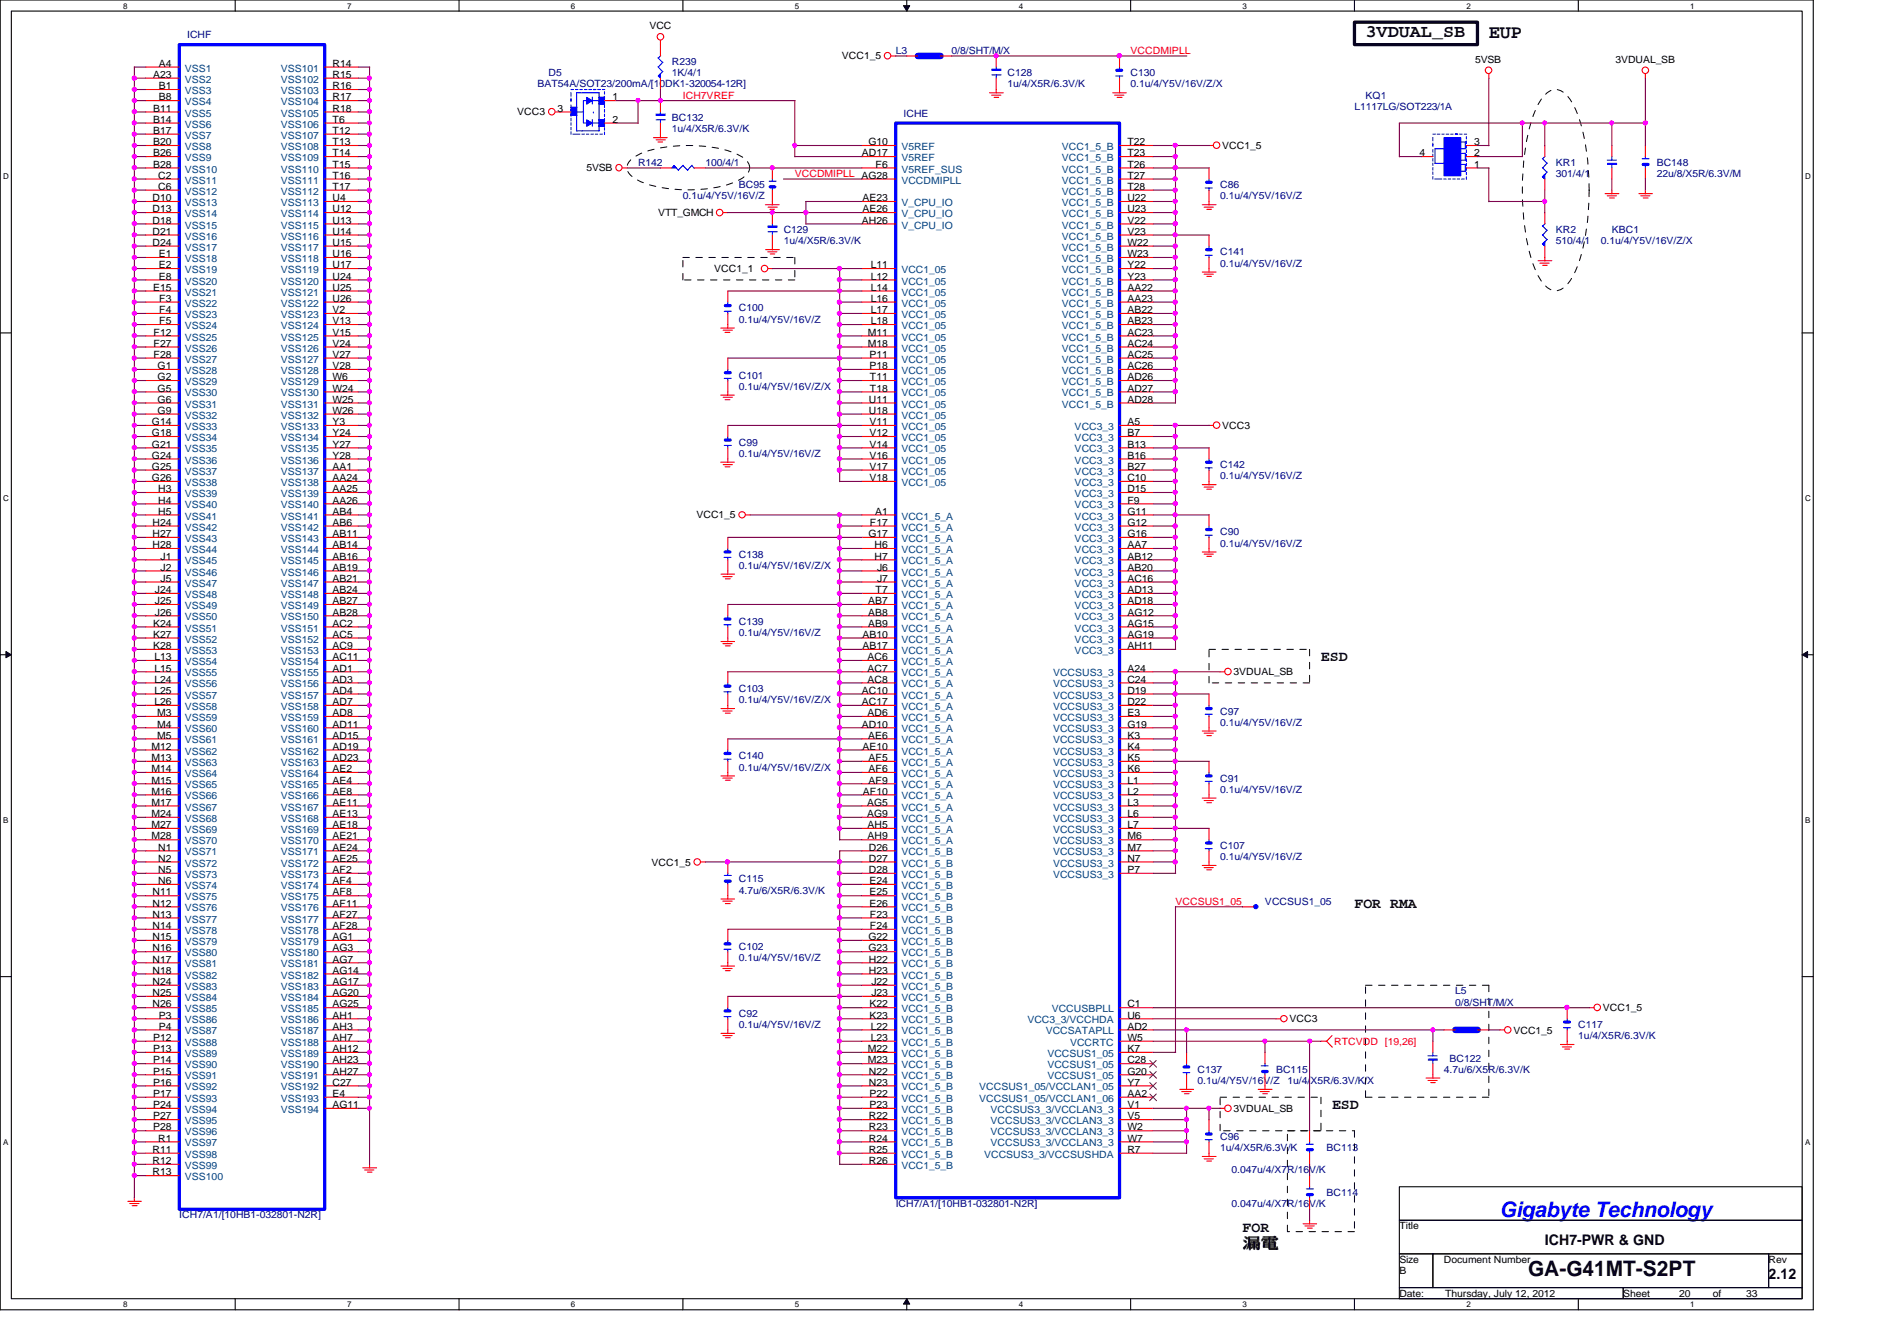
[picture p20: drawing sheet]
<svg xmlns="http://www.w3.org/2000/svg" width="297mm" height="210mm" viewBox="0 0 297 210" stroke-linecap="round" stroke-linejoin="round" font-family="sans-serif">
<defs><g id="words">
<text font-size="3.3" fill="#00f" x="234.9" y="190.5">Gigabyte Technology</text>
<text font-size="3.3" x="239.3" y="199.8">GA-G41MT-S2PT</text>
<text font-size="3" x="233.1" y="5.9">EUP</text>
<text font-size="2.8" x="213.8" y="5.8">3VDUAL_SB</text>
<g font-size="2.3">
<text x="206.8" y="103.5">ESD</text>
<text x="212.1" y="142.1">FOR RMA</text>
<text x="208.6" y="173.6">ESD</text>
<text x="194.6" y="192.9">FOR</text>
<text x="194.6" y="195.3">漏時</text>
<text x="241.9" y="194.9">ICH7-PWR &amp; GND</text>
<text x="276.9" y="200.2">2.12</text>
</g>
<g font-size="1.6" fill="#000080">
<text x="29.3" y="6">ICHF</text>
<text x="85.9" y="11.9">D5</text>
<text x="105.2" y="10.2">R239</text>
<text x="105.2" y="11.9">1K/4/1</text>
<text x="140.2" y="8.4">L3</text>
<text x="149" y="8.4">0/8/SHT/M/X</text>
<text x="157.8" y="11.9">C128</text>
<text x="177" y="11.9">C130</text>
<text x="84.2" y="13.7">BAT54A/SOT23/200mA/[10DK1-320054-12R]</text>
<text x="157.8" y="13.7">1u/4/X5R/6.3V/K</text>
<text x="177" y="13.7">0.1u/4/Y5V/16V/Z/X</text>
<text x="212.1" y="17.2">L1117LG/SOT223/1A</text>
<text x="213.8" y="15.5">KQ1</text>
<text x="105.2" y="20.7">1u/4/X5R/6.3V/K</text>
<text x="105.2" y="19">BC132</text>
<text x="141.5" y="18.2">ICHE</text>
<text x="99.9" y="26">R142</text>
<text x="110.4" y="26">100/4/1</text>
<text x="115.7" y="29.5">BC95</text>
<text x="191" y="29.5">C86</text>
<text x="243.6" y="26">KR1</text>
<text x="243.6" y="27.7">301/4/1</text>
<text x="259.4" y="26">BC148</text>
<text x="259.4" y="27.7">22u/8/X5R/6.3V/M</text>
<text x="106.9" y="31.2">0.1u/4/Y5V/16V/Z</text>
<text x="191" y="31.2">0.1u/4/Y5V/16V/Z</text>
<text x="122.7" y="38.2">1u/4/X5R/6.3V/K</text>
<text x="122.7" y="36.5">C129</text>
<text x="191" y="40">C141</text>
<text x="191" y="41.7">0.1u/4/Y5V/16V/Z</text>
<text x="243.6" y="36.5">KR2</text>
<text x="243.6" y="38.2">510/4/1</text>
<text x="250.7" y="38.2">0.1u/4/Y5V/16V/Z/X</text>
<text x="252.4" y="36.5">KBC1</text>
<text x="115.7" y="48.7">C100</text>
<text x="115.7" y="50.5">0.1u/4/Y5V/16V/Z</text>
<text x="115.7" y="59.3">C101</text>
<text x="115.7" y="61">0.1u/4/Y5V/16V/Z/X</text>
<text x="115.7" y="69.8">C99</text>
<text x="115.7" y="71.5">0.1u/4/Y5V/16V/Z</text>
<text x="191" y="73.3">C142</text>
<text x="191" y="75">0.1u/4/Y5V/16V/Z</text>
<text x="191" y="83.8">C90</text>
<text x="115.7" y="87.3">C138</text>
<text x="115.7" y="89.1">0.1u/4/Y5V/16V/Z/X</text>
<text x="191" y="85.6">0.1u/4/Y5V/16V/Z</text>
<text x="115.7" y="97.8">C139</text>
<text x="115.7" y="99.6">0.1u/4/Y5V/16V/Z</text>
<text x="115.7" y="108.3">C103</text>
<text x="115.7" y="110.1">0.1u/4/Y5V/16V/Z/X</text>
<text x="191" y="111.8">C97</text>
<text x="191" y="113.6">0.1u/4/Y5V/16V/Z</text>
<text x="115.7" y="118.8">C140</text>
<text x="115.7" y="120.6">0.1u/4/Y5V/16V/Z/X</text>
<text x="191" y="122.3">C91</text>
<text x="191" y="124.1">0.1u/4/Y5V/16V/Z</text>
<text x="191" y="132.9">C107</text>
<text x="191" y="134.6">0.1u/4/Y5V/16V/Z</text>
<text x="115.7" y="138.1">C115</text>
<text x="115.7" y="139.9">4.7u/6/X5R/6.3V/K</text>
<text x="198.1" y="141.6">VCCSUS1_05</text>
<text x="115.7" y="148.6">C102</text>
<text x="115.7" y="150.4">0.1u/4/Y5V/16V/Z</text>
<text x="227.9" y="155.7">L5</text>
<text x="115.7" y="159.2">C92</text>
<text x="115.7" y="160.9">0.1u/4/Y5V/16V/Z</text>
<text x="227.9" y="157.4">0/8/SHT/M/X</text>
<text x="247.1" y="160.9">C117</text>
<text x="187.5" y="167.9">C137</text>
<text x="199.8" y="167.9">BC115</text>
<text x="226.1" y="167.9">4.7u/6/X5R/6.3V/K</text>
<text x="227" y="166.2">BC122</text>
<text x="247.1" y="162.6">1u/4/X5R/6.3V/K</text>
<text x="187.5" y="169.7">0.1u/4/Y5V/16V/Z</text>
<text x="201.6" y="169.7">1u/4/X5R/6.3V/K/X</text>
<text x="191" y="178.4">C96</text>
<text x="191" y="180.2">1u/4/X5R/6.3V/K</text>
<text x="192.8" y="183.7">0.047u/4/X7R/16V/K</text>
<text x="207.7" y="180.2">BC113</text>
<text x="28.1" y="190.7">ICH7/A1/[10HB1-032801-N2R]</text>
<text x="140.2" y="188.9">ICH7/A1/[10HB1-032801-N2R]</text>
<text x="192.8" y="188.9">0.047u/4/X7R/16V/K</text>
<text x="207.7" y="187.2">BC114</text>
</g>
<g font-size="1.6">
<text x="101.7" y="4.6">VCC</text>
<text x="24.8" y="10.5">A4</text>
<text x="52.1" y="10.5">R14</text>
<text x="131.8" y="9.3">VCC1_5</text>
<text x="231" y="9.8">5VSB</text>
<text x="252.9" y="9.8">3VDUAL_SB</text>
<text x="24" y="12.2">A23</text>
<text x="24" y="17.5">B11</text>
<text x="24.8" y="14">B1</text>
<text x="24.8" y="15.7">B8</text>
<text x="52.1" y="12.2">R15</text>
<text x="52.1" y="14">R16</text>
<text x="52.1" y="15.7">R17</text>
<text x="52.1" y="17.5">R18</text>
<text x="87.3" y="17.5">3</text>
<text x="95.9" y="15.7">1</text>
<text x="24" y="19.2">B14</text>
<text x="24" y="21">B17</text>
<text x="24" y="22.7">B20</text>
<text x="52.1" y="19.2">T6</text>
<text x="52.1" y="21">T12</text>
<text x="52.1" y="22.7">T13</text>
<text x="81" y="18.1">VCC3</text>
<text x="95.9" y="19.2">2</text>
<text x="136" y="22.7">G10</text>
<text x="176.5" y="22.7">T22</text>
<text x="191.4" y="23.3">VCC1_5</text>
<text x="230.8" y="22.7">3</text>
<text x="24" y="24.5">B26</text>
<text x="24" y="26.2">B28</text>
<text x="24.8" y="28">C2</text>
<text x="24.8" y="29.7">C6</text>
<text x="52.1" y="24.5">T14</text>
<text x="52.1" y="26.2">T15</text>
<text x="52.1" y="28">T16</text>
<text x="52.1" y="29.7">T17</text>
<text x="91.9" y="26.8">5VSB</text>
<text x="135" y="24.5">AD17</text>
<text x="137.1" y="26.2">F6</text>
<text x="176.5" y="26.2">T26</text>
<text x="176.5" y="24.5">T23</text>
<text x="176.5" y="28">T27</text>
<text x="176.5" y="29.7">T28</text>
<text x="222.2" y="24.5">4</text>
<text x="230.8" y="26.2">1</text>
<text x="230.8" y="24.5">2</text>
<text x="23.9" y="31.5">D10</text>
<text x="23.9" y="33.2">D13</text>
<text x="23.9" y="35">D18</text>
<text x="52.1" y="31.5">U4</text>
<text x="52.1" y="33.2">U12</text>
<text x="52.1" y="35">U13</text>
<text x="103.1" y="33.9">VTT_GMCH</text>
<text x="135" y="35">AH26</text>
<text x="135" y="31.5">AE23</text>
<text x="135" y="33.2">AE26</text>
<text x="176.5" y="31.5">U22</text>
<text x="176.5" y="33.2">U23</text>
<text x="176.5" y="35">V22</text>
<text x="23.9" y="36.7">D21</text>
<text x="23.9" y="38.5">D24</text>
<text x="24.8" y="40.3">E1</text>
<text x="24.8" y="42">E2</text>
<text x="52.1" y="36.7">U14</text>
<text x="52.1" y="38.5">U15</text>
<text x="52.1" y="40.3">U16</text>
<text x="52.1" y="42">U17</text>
<text x="136.4" y="42">L11</text>
<text x="176.5" y="36.7">V23</text>
<text x="176.5" y="38.5">W22</text>
<text x="176.5" y="40.3">W23</text>
<text x="176.5" y="42">Y22</text>
<text x="24" y="45.5">E15</text>
<text x="24.8" y="43.8">E8</text>
<text x="24.9" y="47.2">F3</text>
<text x="52.1" y="43.8">U24</text>
<text x="52.1" y="45.5">U25</text>
<text x="52.1" y="47.2">U26</text>
<text x="111.8" y="42.6">VCC1_1</text>
<text x="136.4" y="43.8">L12</text>
<text x="136.4" y="45.5">L14</text>
<text x="136.4" y="47.2">L16</text>
<text x="176.5" y="43.8">Y23</text>
<text x="176.5" y="45.5">AA22</text>
<text x="176.5" y="47.2">AA23</text>
<text x="24" y="52.5">F12</text>
<text x="24.9" y="49">F4</text>
<text x="24.9" y="50.8">F5</text>
<text x="52.1" y="49">V2</text>
<text x="52.1" y="50.8">V13</text>
<text x="52.1" y="52.5">V15</text>
<text x="135.9" y="52.5">M11</text>
<text x="136.4" y="49">L17</text>
<text x="136.4" y="50.8">L18</text>
<text x="176.5" y="49">AB22</text>
<text x="176.5" y="50.8">AB23</text>
<text x="176.5" y="52.5">AC23</text>
<text x="24" y="54.3">F27</text>
<text x="24" y="56">F28</text>
<text x="24.7" y="57.8">G1</text>
<text x="24.7" y="59.5">G2</text>
<text x="52.1" y="54.3">V24</text>
<text x="52.1" y="56">V27</text>
<text x="52.1" y="57.8">V28</text>
<text x="52.1" y="59.5">W6</text>
<text x="135.9" y="54.3">M18</text>
<text x="136.1" y="56">P11</text>
<text x="136.1" y="57.8">P18</text>
<text x="136.2" y="59.5">T11</text>
<text x="176.5" y="54.3">AC24</text>
<text x="176.5" y="56">AC25</text>
<text x="176.5" y="57.8">AC26</text>
<text x="176.5" y="59.5">AD26</text>
<text x="24.7" y="61.3">G5</text>
<text x="24.7" y="63">G6</text>
<text x="24.7" y="64.8">G9</text>
<text x="52.1" y="61.3">W24</text>
<text x="52.1" y="63">W25</text>
<text x="52.1" y="64.8">W26</text>
<text x="136.1" y="63">U11</text>
<text x="136.1" y="64.8">U18</text>
<text x="136.2" y="61.3">T18</text>
<text x="176.5" y="61.3">AD27</text>
<text x="176.5" y="63">AD28</text>
<text x="23.8" y="66.5">G14</text>
<text x="23.8" y="68.3">G18</text>
<text x="23.8" y="70.1">G21</text>
<text x="23.8" y="71.8">G24</text>
<text x="52.1" y="66.5">Y3</text>
<text x="52.1" y="68.3">Y24</text>
<text x="52.1" y="70.1">Y27</text>
<text x="52.1" y="71.8">Y28</text>
<text x="136.1" y="66.5">V11</text>
<text x="136.1" y="68.3">V12</text>
<text x="136.1" y="70.1">V14</text>
<text x="136.1" y="71.8">V16</text>
<text x="176.5" y="66.5">A5</text>
<text x="176.5" y="68.3">B7</text>
<text x="176.5" y="70.1">B13</text>
<text x="176.5" y="71.8">B16</text>
<text x="191.4" y="67.1">VCC3</text>
<text x="23.8" y="73.5">G25</text>
<text x="23.8" y="75.3">G26</text>
<text x="24.8" y="77">H3</text>
<text x="52.1" y="73.5">AA1</text>
<text x="52.1" y="75.3">AA24</text>
<text x="52.1" y="77">AA25</text>
<text x="136.1" y="73.5">V17</text>
<text x="136.1" y="75.3">V18</text>
<text x="176.5" y="73.5">B27</text>
<text x="176.5" y="75.3">C10</text>
<text x="176.5" y="77">D15</text>
<text x="23.9" y="82.3">H24</text>
<text x="24.8" y="78.8">H4</text>
<text x="24.8" y="80.6">H5</text>
<text x="52.1" y="78.8">AA26</text>
<text x="52.1" y="80.6">AB4</text>
<text x="52.1" y="82.3">AB6</text>
<text x="109" y="81.2">VCC1_5</text>
<text x="136.2" y="82.3">F17</text>
<text x="137" y="80.6">A1</text>
<text x="176.5" y="78.8">F9</text>
<text x="176.5" y="80.6">G11</text>
<text x="176.5" y="82.3">G12</text>
<text x="23.9" y="84.1">H27</text>
<text x="23.9" y="85.8">H28</text>
<text x="25.1" y="87.6">J1</text>
<text x="25.1" y="89.3">J2</text>
<text x="52.1" y="84.1">AB11</text>
<text x="52.1" y="85.8">AB14</text>
<text x="52.1" y="87.6">AB16</text>
<text x="52.1" y="89.3">AB19</text>
<text x="136" y="84.1">G17</text>
<text x="136.9" y="85.8">H6</text>
<text x="136.9" y="87.6">H7</text>
<text x="137.3" y="89.3">J6</text>
<text x="176.5" y="84.1">G16</text>
<text x="176.5" y="85.8">AA7</text>
<text x="176.5" y="87.6">AB12</text>
<text x="176.5" y="89.3">AB20</text>
<text x="24.3" y="92.8">J24</text>
<text x="24.3" y="94.6">J25</text>
<text x="25.1" y="91.1">J5</text>
<text x="52.1" y="91.1">AB21</text>
<text x="52.1" y="92.8">AB24</text>
<text x="52.1" y="94.6">AB27</text>
<text x="135.9" y="94.6">AB7</text>
<text x="137.1" y="92.8">T7</text>
<text x="137.3" y="91.1">J7</text>
<text x="176.5" y="91.1">AC16</text>
<text x="176.5" y="92.8">AD13</text>
<text x="176.5" y="94.6">AD18</text>
<text x="24" y="98.1">K24</text>
<text x="24" y="99.8">K27</text>
<text x="24" y="101.6">K28</text>
<text x="24.3" y="96.4">J26</text>
<text x="52.1" y="96.4">AB28</text>
<text x="52.1" y="98.1">AC2</text>
<text x="52.1" y="99.8">AC5</text>
<text x="52.1" y="101.6">AC9</text>
<text x="135" y="99.8">AB10</text>
<text x="135" y="101.6">AB17</text>
<text x="135.9" y="96.4">AB8</text>
<text x="135.9" y="98.1">AB9</text>
<text x="176.5" y="96.4">AG12</text>
<text x="176.5" y="98.1">AG15</text>
<text x="176.5" y="99.8">AG19</text>
<text x="176.5" y="101.6">AH11</text>
<text x="24.2" y="105.1">L15</text>
<text x="24.2" y="106.8">L24</text>
<text x="24.2" y="103.3">L13</text>
<text x="52.1" y="103.3">AC11</text>
<text x="52.1" y="105.1">AD1</text>
<text x="52.1" y="106.8">AD3</text>
<text x="135.8" y="103.3">AC6</text>
<text x="135.8" y="105.1">AC7</text>
<text x="135.8" y="106.8">AC8</text>
<text x="176.5" y="105.1">A24</text>
<text x="176.5" y="106.8">C24</text>
<text x="193.2" y="105.7">3VDUAL_SB</text>
<text x="24.2" y="108.6">L25</text>
<text x="24.2" y="110.4">L26</text>
<text x="24.6" y="112.1">M3</text>
<text x="24.6" y="113.9">M4</text>
<text x="52.1" y="108.6">AD4</text>
<text x="52.1" y="110.4">AD7</text>
<text x="52.1" y="112.1">AD8</text>
<text x="52.1" y="113.9">AD11</text>
<text x="135" y="108.6">AC10</text>
<text x="135" y="110.4">AC17</text>
<text x="135" y="113.9">AD10</text>
<text x="135.8" y="112.1">AD6</text>
<text x="176.5" y="108.6">D19</text>
<text x="176.5" y="110.4">D22</text>
<text x="176.5" y="112.1">E3</text>
<text x="176.5" y="113.9">G19</text>
<text x="23.7" y="117.3">M12</text>
<text x="23.7" y="119.1">M13</text>
<text x="24.6" y="115.6">M5</text>
<text x="52.1" y="115.6">AD15</text>
<text x="52.1" y="117.3">AD19</text>
<text x="52.1" y="119.1">AD23</text>
<text x="135" y="117.3">AE10</text>
<text x="135.9" y="115.6">AE6</text>
<text x="136" y="119.1">AF5</text>
<text x="176.5" y="115.6">K3</text>
<text x="176.5" y="117.3">K4</text>
<text x="176.5" y="119.1">K5</text>
<text x="23.7" y="120.9">M14</text>
<text x="23.7" y="122.6">M15</text>
<text x="23.7" y="124.4">M16</text>
<text x="52.1" y="120.9">AE2</text>
<text x="52.1" y="122.6">AE4</text>
<text x="52.1" y="124.4">AE8</text>
<text x="135.1" y="124.4">AF10</text>
<text x="136" y="120.9">AF6</text>
<text x="136" y="122.6">AF9</text>
<text x="176.5" y="120.9">K6</text>
<text x="176.5" y="122.6">L1</text>
<text x="176.5" y="124.4">L2</text>
<text x="23.7" y="126.1">M17</text>
<text x="23.7" y="127.9">M24</text>
<text x="23.7" y="129.6">M27</text>
<text x="23.7" y="131.4">M28</text>
<text x="52.1" y="126.1">AE11</text>
<text x="52.1" y="127.9">AE13</text>
<text x="52.1" y="129.6">AE18</text>
<text x="52.1" y="131.4">AE21</text>
<text x="135.8" y="126.1">AG5</text>
<text x="135.8" y="127.9">AG9</text>
<text x="135.8" y="129.6">AH5</text>
<text x="135.8" y="131.4">AH9</text>
<text x="176.5" y="126.1">L3</text>
<text x="176.5" y="127.9">L6</text>
<text x="176.5" y="129.6">L7</text>
<text x="176.5" y="131.4">M6</text>
<text x="24.8" y="133.1">N1</text>
<text x="24.8" y="134.9">N2</text>
<text x="24.8" y="136.7">N5</text>
<text x="52.1" y="133.1">AE24</text>
<text x="52.1" y="134.9">AE25</text>
<text x="52.1" y="136.7">AF2</text>
<text x="102" y="135.5">VCC1_5</text>
<text x="136.1" y="133.1">D26</text>
<text x="136.1" y="134.9">D27</text>
<text x="136.1" y="136.7">D28</text>
<text x="176.5" y="133.1">M7</text>
<text x="176.5" y="134.9">N7</text>
<text x="176.5" y="136.7">P7</text>
<text x="23.9" y="140.2">N11</text>
<text x="23.9" y="141.9">N12</text>
<text x="23.9" y="143.6">N13</text>
<text x="24.8" y="138.4">N6</text>
<text x="52.1" y="138.4">AF4</text>
<text x="52.1" y="140.2">AF8</text>
<text x="52.1" y="141.9">AF11</text>
<text x="52.1" y="143.6">AF27</text>
<text x="136.1" y="138.4">E24</text>
<text x="136.1" y="140.2">E25</text>
<text x="136.1" y="141.9">E26</text>
<text x="136.2" y="143.6">F23</text>
<text x="23.9" y="145.4">N14</text>
<text x="23.9" y="147.2">N15</text>
<text x="23.9" y="148.9">N16</text>
<text x="52.1" y="145.4">AF28</text>
<text x="52.1" y="147.2">AG1</text>
<text x="52.1" y="148.9">AG3</text>
<text x="136" y="147.2">G22</text>
<text x="136" y="148.9">G23</text>
<text x="136.2" y="145.4">F24</text>
<text x="23.9" y="150.7">N17</text>
<text x="23.9" y="152.4">N18</text>
<text x="23.9" y="154.2">N24</text>
<text x="23.9" y="155.9">N25</text>
<text x="52.1" y="150.7">AG7</text>
<text x="52.1" y="152.4">AG14</text>
<text x="52.1" y="154.2">AG17</text>
<text x="52.1" y="155.9">AG20</text>
<text x="136.1" y="150.7">H22</text>
<text x="136.1" y="152.4">H23</text>
<text x="136.4" y="154.2">J22</text>
<text x="136.4" y="155.9">J23</text>
<text x="23.9" y="157.7">N26</text>
<text x="24.8" y="159.4">P3</text>
<text x="24.8" y="161.2">P4</text>
<text x="52.1" y="157.7">AG25</text>
<text x="52.1" y="159.4">AH1</text>
<text x="52.1" y="161.2">AH3</text>
<text x="136.1" y="157.7">K22</text>
<text x="136.1" y="159.4">K23</text>
<text x="136.4" y="161.2">L22</text>
<text x="176.5" y="161.2">AD2</text>
<text x="176.5" y="159.4">U6</text>
<text x="176.5" y="157.7">C1</text>
<text x="201.9" y="160">VCC3</text>
<text x="237" y="161.8">VCC1_5</text>
<text x="251" y="158.3">VCC1_5</text>
<text x="24" y="162.9">P12</text>
<text x="24" y="164.7">P13</text>
<text x="24" y="166.5">P14</text>
<text x="52.1" y="162.9">AH7</text>
<text x="52.1" y="164.7">AH12</text>
<text x="52.1" y="166.5">AH23</text>
<text x="135.9" y="164.7">M22</text>
<text x="135.9" y="166.5">M23</text>
<text x="136.4" y="162.9">L23</text>
<text x="176.5" y="164.7">K7</text>
<text x="176.5" y="166.5">C28</text>
<text x="176.5" y="162.9">W5</text>
<text x="24" y="168.2">P15</text>
<text x="24" y="169.9">P16</text>
<text x="24" y="171.7">P17</text>
<text x="24" y="173.4">P24</text>
<text x="52.1" y="168.2">AH27</text>
<text x="52.1" y="169.9">C27</text>
<text x="52.1" y="171.7">E4</text>
<text x="52.1" y="173.4">AG11</text>
<text x="136.1" y="168.2">N22</text>
<text x="136.1" y="169.9">N23</text>
<text x="136.1" y="171.7">P22</text>
<text x="136.1" y="173.4">P23</text>
<text x="176.5" y="168.2">G20</text>
<text x="176.5" y="169.9">Y7</text>
<text x="176.5" y="171.7">AA2</text>
<text x="176.5" y="173.4">V1</text>
<text x="24" y="175.2">P27</text>
<text x="24" y="177">P28</text>
<text x="24.8" y="178.7">R1</text>
<text x="136.1" y="175.2">R22</text>
<text x="136.1" y="177">R23</text>
<text x="136.1" y="178.7">R24</text>
<text x="176.5" y="175.2">V5</text>
<text x="176.5" y="177">W2</text>
<text x="176.5" y="178.7">W7</text>
<text x="193.2" y="174.1">3VDUAL_SB</text>
<text x="23.9" y="180.5">R11</text>
<text x="23.9" y="182.2">R12</text>
<text x="23.9" y="184">R13</text>
<text x="136.1" y="180.5">R25</text>
<text x="136.1" y="182.2">R26</text>
<text x="176.5" y="180.5">R7</text>
<text x="219.1" y="192.4">Title</text>
<text x="219.1" y="197.7">Size</text>
<text x="226.1" y="197.7">Document Number</text>
<text x="276.9" y="197.7">Rev</text>
<text x="219.1" y="199.5">B</text>
<text x="219.1" y="203">Date:</text>
<text x="226.3" y="203">Thursday, July 12, 2012</text>
<text x="254.2" y="203">Sheet</text>
<text x="262.9" y="203">20</text>
<text x="268.2" y="203">of</text>
<text x="273.4" y="203">33</text>
</g>
<g font-size="1.6" fill="#004080">
<text x="29" y="11.2">VSS1</text>
<text x="44" y="11.2">VSS101</text>
<text x="29" y="13">VSS2</text>
<text x="29" y="14.7">VSS3</text>
<text x="29" y="16.5">VSS4</text>
<text x="44" y="13">VSS102</text>
<text x="44" y="14.7">VSS103</text>
<text x="44" y="16.5">VSS104</text>
<text x="29" y="18.2">VSS5</text>
<text x="29" y="20">VSS6</text>
<text x="29" y="21.7">VSS7</text>
<text x="29" y="23.5">VSS8</text>
<text x="44" y="18.2">VSS105</text>
<text x="44" y="20">VSS106</text>
<text x="44" y="21.7">VSS107</text>
<text x="44" y="23.5">VSS108</text>
<text x="141.1" y="23.5">V5REF</text>
<text x="166.3" y="23.5">VCC1_5_B</text>
<text x="29" y="25.2">VSS9</text>
<text x="29" y="27">VSS10</text>
<text x="29" y="28.7">VSS11</text>
<text x="44" y="25.2">VSS109</text>
<text x="44" y="27">VSS110</text>
<text x="44" y="28.7">VSS111</text>
<text x="141.1" y="25.2">V5REF</text>
<text x="141.1" y="27">V5REF_SUS</text>
<text x="141.1" y="28.7">VCCDMIPLL</text>
<text x="166.3" y="27">VCC1_5_B</text>
<text x="166.3" y="25.2">VCC1_5_B</text>
<text x="166.3" y="28.7">VCC1_5_B</text>
<text x="29" y="30.5">VSS12</text>
<text x="29" y="32.3">VSS13</text>
<text x="29" y="34">VSS14</text>
<text x="29" y="35.8">VSS15</text>
<text x="44" y="30.5">VSS112</text>
<text x="44" y="32.3">VSS113</text>
<text x="44" y="34">VSS114</text>
<text x="44" y="35.8">VSS115</text>
<text x="141.1" y="32.3">V_CPU_IO</text>
<text x="141.1" y="34">V_CPU_IO</text>
<text x="141.1" y="35.8">V_CPU_IO</text>
<text x="166.3" y="30.5">VCC1_5_B</text>
<text x="166.3" y="32.3">VCC1_5_B</text>
<text x="166.3" y="34">VCC1_5_B</text>
<text x="166.3" y="35.8">VCC1_5_B</text>
<text x="29" y="37.5">VSS16</text>
<text x="29" y="39.2">VSS17</text>
<text x="29" y="41">VSS18</text>
<text x="44" y="37.5">VSS116</text>
<text x="44" y="39.2">VSS117</text>
<text x="44" y="41">VSS118</text>
<text x="166.3" y="37.5">VCC1_5_B</text>
<text x="166.3" y="39.2">VCC1_5_B</text>
<text x="166.3" y="41">VCC1_5_B</text>
<text x="29" y="42.8">VSS19</text>
<text x="29" y="44.5">VSS20</text>
<text x="29" y="46.3">VSS21</text>
<text x="44" y="42.8">VSS119</text>
<text x="44" y="44.5">VSS120</text>
<text x="44" y="46.3">VSS121</text>
<text x="141.1" y="42.8">VCC1_05</text>
<text x="141.1" y="44.5">VCC1_05</text>
<text x="141.1" y="46.3">VCC1_05</text>
<text x="166.3" y="42.8">VCC1_5_B</text>
<text x="166.3" y="44.5">VCC1_5_B</text>
<text x="166.3" y="46.3">VCC1_5_B</text>
<text x="29" y="48">VSS22</text>
<text x="29" y="49.8">VSS23</text>
<text x="29" y="51.5">VSS24</text>
<text x="29" y="53.3">VSS25</text>
<text x="44" y="48">VSS122</text>
<text x="44" y="49.8">VSS123</text>
<text x="44" y="51.5">VSS124</text>
<text x="44" y="53.3">VSS125</text>
<text x="141.1" y="48">VCC1_05</text>
<text x="141.1" y="49.8">VCC1_05</text>
<text x="141.1" y="51.5">VCC1_05</text>
<text x="141.1" y="53.3">VCC1_05</text>
<text x="166.3" y="48">VCC1_5_B</text>
<text x="166.3" y="49.8">VCC1_5_B</text>
<text x="166.3" y="51.5">VCC1_5_B</text>
<text x="166.3" y="53.3">VCC1_5_B</text>
<text x="29" y="55">VSS26</text>
<text x="29" y="56.8">VSS27</text>
<text x="29" y="58.5">VSS28</text>
<text x="44" y="55">VSS126</text>
<text x="44" y="56.8">VSS127</text>
<text x="44" y="58.5">VSS128</text>
<text x="141.1" y="55">VCC1_05</text>
<text x="141.1" y="56.8">VCC1_05</text>
<text x="141.1" y="58.5">VCC1_05</text>
<text x="166.3" y="55">VCC1_5_B</text>
<text x="166.3" y="56.8">VCC1_5_B</text>
<text x="166.3" y="58.5">VCC1_5_B</text>
<text x="29" y="60.3">VSS29</text>
<text x="29" y="62.1">VSS30</text>
<text x="29" y="63.8">VSS31</text>
<text x="29" y="65.5">VSS32</text>
<text x="44" y="60.3">VSS129</text>
<text x="44" y="62.1">VSS130</text>
<text x="44" y="63.8">VSS131</text>
<text x="44" y="65.5">VSS132</text>
<text x="141.1" y="60.3">VCC1_05</text>
<text x="141.1" y="62.1">VCC1_05</text>
<text x="141.1" y="63.8">VCC1_05</text>
<text x="141.1" y="65.5">VCC1_05</text>
<text x="166.3" y="60.3">VCC1_5_B</text>
<text x="166.3" y="62.1">VCC1_5_B</text>
<text x="166.3" y="63.8">VCC1_5_B</text>
<text x="29" y="67.3">VSS33</text>
<text x="29" y="69">VSS34</text>
<text x="29" y="70.8">VSS35</text>
<text x="44" y="67.3">VSS133</text>
<text x="44" y="69">VSS134</text>
<text x="44" y="70.8">VSS135</text>
<text x="141.1" y="67.3">VCC1_05</text>
<text x="141.1" y="69">VCC1_05</text>
<text x="141.1" y="70.8">VCC1_05</text>
<text x="168.3" y="67.3">VCC3_3</text>
<text x="168.3" y="69">VCC3_3</text>
<text x="168.3" y="70.8">VCC3_3</text>
<text x="29" y="72.6">VSS36</text>
<text x="29" y="74.3">VSS37</text>
<text x="29" y="76.1">VSS38</text>
<text x="29" y="77.8">VSS39</text>
<text x="44" y="72.6">VSS136</text>
<text x="44" y="74.3">VSS137</text>
<text x="44" y="76.1">VSS138</text>
<text x="44" y="77.8">VSS139</text>
<text x="141.1" y="72.6">VCC1_05</text>
<text x="141.1" y="74.3">VCC1_05</text>
<text x="141.1" y="76.1">VCC1_05</text>
<text x="168.3" y="72.6">VCC3_3</text>
<text x="168.3" y="74.3">VCC3_3</text>
<text x="168.3" y="76.1">VCC3_3</text>
<text x="168.3" y="77.8">VCC3_3</text>
<text x="29" y="79.6">VSS40</text>
<text x="29" y="81.3">VSS41</text>
<text x="29" y="83.1">VSS42</text>
<text x="44" y="79.6">VSS140</text>
<text x="44" y="81.3">VSS141</text>
<text x="44" y="83.1">VSS142</text>
<text x="141.1" y="81.3">VCC1_5_A</text>
<text x="141.1" y="83.1">VCC1_5_A</text>
<text x="168.3" y="79.6">VCC3_3</text>
<text x="168.3" y="81.3">VCC3_3</text>
<text x="168.3" y="83.1">VCC3_3</text>
<text x="29" y="84.8">VSS43</text>
<text x="29" y="86.6">VSS44</text>
<text x="29" y="88.3">VSS45</text>
<text x="44" y="84.8">VSS143</text>
<text x="44" y="86.6">VSS144</text>
<text x="44" y="88.3">VSS145</text>
<text x="141.1" y="84.8">VCC1_5_A</text>
<text x="141.1" y="86.6">VCC1_5_A</text>
<text x="141.1" y="88.3">VCC1_5_A</text>
<text x="168.3" y="84.8">VCC3_3</text>
<text x="168.3" y="86.6">VCC3_3</text>
<text x="168.3" y="88.3">VCC3_3</text>
<text x="29" y="90.1">VSS46</text>
<text x="29" y="91.8">VSS47</text>
<text x="29" y="93.6">VSS48</text>
<text x="29" y="95.3">VSS49</text>
<text x="44" y="90.1">VSS146</text>
<text x="44" y="91.8">VSS147</text>
<text x="44" y="93.6">VSS148</text>
<text x="44" y="95.3">VSS149</text>
<text x="141.1" y="90.1">VCC1_5_A</text>
<text x="141.1" y="91.8">VCC1_5_A</text>
<text x="141.1" y="93.6">VCC1_5_A</text>
<text x="141.1" y="95.3">VCC1_5_A</text>
<text x="168.3" y="90.1">VCC3_3</text>
<text x="168.3" y="91.8">VCC3_3</text>
<text x="168.3" y="93.6">VCC3_3</text>
<text x="168.3" y="95.3">VCC3_3</text>
<text x="29" y="97.1">VSS50</text>
<text x="29" y="98.8">VSS51</text>
<text x="29" y="100.6">VSS52</text>
<text x="44" y="97.1">VSS150</text>
<text x="44" y="98.8">VSS151</text>
<text x="44" y="100.6">VSS152</text>
<text x="141.1" y="97.1">VCC1_5_A</text>
<text x="141.1" y="98.8">VCC1_5_A</text>
<text x="141.1" y="100.6">VCC1_5_A</text>
<text x="168.3" y="97.1">VCC3_3</text>
<text x="168.3" y="98.8">VCC3_3</text>
<text x="168.3" y="100.6">VCC3_3</text>
<text x="29" y="102.4">VSS53</text>
<text x="29" y="105.9">VSS55</text>
<text x="29" y="107.6">VSS56</text>
<text x="29" y="104.1">VSS54</text>
<text x="44" y="102.4">VSS153</text>
<text x="44" y="104.1">VSS154</text>
<text x="44" y="105.9">VSS155</text>
<text x="44" y="107.6">VSS156</text>
<text x="141.1" y="102.4">VCC1_5_A</text>
<text x="141.1" y="104.1">VCC1_5_A</text>
<text x="141.1" y="105.9">VCC1_5_A</text>
<text x="141.1" y="107.6">VCC1_5_A</text>
<text x="164.9" y="105.9">VCCSUS3_3</text>
<text x="164.9" y="107.6">VCCSUS3_3</text>
<text x="168.3" y="102.4">VCC3_3</text>
<text x="29" y="109.3">VSS57</text>
<text x="29" y="111.1">VSS58</text>
<text x="29" y="112.9">VSS59</text>
<text x="44" y="109.3">VSS157</text>
<text x="44" y="111.1">VSS158</text>
<text x="44" y="112.9">VSS159</text>
<text x="141.1" y="109.3">VCC1_5_A</text>
<text x="141.1" y="111.1">VCC1_5_A</text>
<text x="141.1" y="112.9">VCC1_5_A</text>
<text x="164.9" y="109.3">VCCSUS3_3</text>
<text x="164.9" y="111.1">VCCSUS3_3</text>
<text x="164.9" y="112.9">VCCSUS3_3</text>
<text x="29" y="114.6">VSS60</text>
<text x="29" y="116.4">VSS61</text>
<text x="29" y="118.1">VSS62</text>
<text x="29" y="119.9">VSS63</text>
<text x="44" y="114.6">VSS160</text>
<text x="44" y="116.4">VSS161</text>
<text x="44" y="118.1">VSS162</text>
<text x="44" y="119.9">VSS163</text>
<text x="141.1" y="114.6">VCC1_5_A</text>
<text x="141.1" y="116.4">VCC1_5_A</text>
<text x="141.1" y="118.1">VCC1_5_A</text>
<text x="141.1" y="119.9">VCC1_5_A</text>
<text x="164.9" y="114.6">VCCSUS3_3</text>
<text x="164.9" y="116.4">VCCSUS3_3</text>
<text x="164.9" y="118.1">VCCSUS3_3</text>
<text x="164.9" y="119.9">VCCSUS3_3</text>
<text x="29" y="121.6">VSS64</text>
<text x="29" y="123.4">VSS65</text>
<text x="29" y="125.1">VSS66</text>
<text x="44" y="121.6">VSS164</text>
<text x="44" y="123.4">VSS165</text>
<text x="44" y="125.1">VSS166</text>
<text x="141.1" y="121.6">VCC1_5_A</text>
<text x="141.1" y="123.4">VCC1_5_A</text>
<text x="141.1" y="125.1">VCC1_5_A</text>
<text x="164.9" y="121.6">VCCSUS3_3</text>
<text x="164.9" y="123.4">VCCSUS3_3</text>
<text x="164.9" y="125.1">VCCSUS3_3</text>
<text x="29" y="126.9">VSS67</text>
<text x="29" y="128.7">VSS68</text>
<text x="29" y="130.4">VSS69</text>
<text x="44" y="126.9">VSS167</text>
<text x="44" y="128.7">VSS168</text>
<text x="44" y="130.4">VSS169</text>
<text x="141.1" y="126.9">VCC1_5_A</text>
<text x="141.1" y="128.7">VCC1_5_A</text>
<text x="141.1" y="130.4">VCC1_5_A</text>
<text x="164.9" y="126.9">VCCSUS3_3</text>
<text x="164.9" y="128.7">VCCSUS3_3</text>
<text x="164.9" y="130.4">VCCSUS3_3</text>
<text x="29" y="132.2">VSS70</text>
<text x="29" y="133.9">VSS71</text>
<text x="29" y="135.6">VSS72</text>
<text x="29" y="137.4">VSS73</text>
<text x="44" y="132.2">VSS170</text>
<text x="44" y="133.9">VSS171</text>
<text x="44" y="135.6">VSS172</text>
<text x="44" y="137.4">VSS173</text>
<text x="141.1" y="132.2">VCC1_5_A</text>
<text x="141.1" y="133.9">VCC1_5_B</text>
<text x="141.1" y="135.6">VCC1_5_B</text>
<text x="141.1" y="137.4">VCC1_5_B</text>
<text x="164.9" y="132.2">VCCSUS3_3</text>
<text x="164.9" y="133.9">VCCSUS3_3</text>
<text x="164.9" y="135.6">VCCSUS3_3</text>
<text x="164.9" y="137.4">VCCSUS3_3</text>
<text x="29" y="139.1">VSS74</text>
<text x="29" y="140.9">VSS75</text>
<text x="29" y="142.7">VSS76</text>
<text x="44" y="139.2">VSS174</text>
<text x="44" y="140.9">VSS175</text>
<text x="44" y="142.7">VSS176</text>
<text x="141.1" y="139.1">VCC1_5_B</text>
<text x="141.1" y="140.9">VCC1_5_B</text>
<text x="141.1" y="142.7">VCC1_5_B</text>
<text x="29" y="144.4">VSS77</text>
<text x="29" y="146.2">VSS78</text>
<text x="29" y="147.9">VSS79</text>
<text x="29" y="149.7">VSS80</text>
<text x="44" y="144.4">VSS177</text>
<text x="44" y="146.2">VSS178</text>
<text x="44" y="147.9">VSS179</text>
<text x="44" y="149.7">VSS180</text>
<text x="141.1" y="144.4">VCC1_5_B</text>
<text x="141.1" y="146.2">VCC1_5_B</text>
<text x="141.1" y="147.9">VCC1_5_B</text>
<text x="141.1" y="149.7">VCC1_5_B</text>
<text x="29" y="151.4">VSS81</text>
<text x="29" y="153.2">VSS82</text>
<text x="29" y="154.9">VSS83</text>
<text x="44" y="151.4">VSS181</text>
<text x="44" y="153.2">VSS182</text>
<text x="44" y="154.9">VSS183</text>
<text x="141.1" y="151.4">VCC1_5_B</text>
<text x="141.1" y="153.2">VCC1_5_B</text>
<text x="141.1" y="154.9">VCC1_5_B</text>
<text x="29" y="156.7">VSS84</text>
<text x="29" y="158.5">VSS85</text>
<text x="29" y="160.2">VSS86</text>
<text x="29" y="161.9">VSS87</text>
<text x="44" y="156.7">VSS184</text>
<text x="44" y="158.5">VSS185</text>
<text x="44" y="160.2">VSS186</text>
<text x="44" y="161.9">VSS187</text>
<text x="141.1" y="156.7">VCC1_5_B</text>
<text x="141.1" y="158.5">VCC1_5_B</text>
<text x="141.1" y="160.2">VCC1_5_B</text>
<text x="141.1" y="161.9">VCC1_5_B</text>
<text x="160.9" y="160.2">VCC3_3/VCCHDA</text>
<text x="163.7" y="161.9">VCCSATAPLL</text>
<text x="164.7" y="158.5">VCCUSBPLL</text>
<text x="29" y="163.7">VSS88</text>
<text x="29" y="165.4">VSS89</text>
<text x="29" y="167.2">VSS90</text>
<text x="44" y="163.7">VSS188</text>
<text x="44" y="165.4">VSS189</text>
<text x="44" y="167.2">VSS190</text>
<text x="141.1" y="163.7">VCC1_5_B</text>
<text x="141.1" y="165.4">VCC1_5_B</text>
<text x="141.1" y="167.2">VCC1_5_B</text>
<text x="164" y="165.4">VCCSUS1_05</text>
<text x="164" y="167.2">VCCSUS1_05</text>
<text x="167.6" y="163.7">VCCRTC</text>
<text x="29" y="169">VSS91</text>
<text x="29" y="170.7">VSS92</text>
<text x="29" y="172.5">VSS93</text>
<text x="44" y="169">VSS191</text>
<text x="44" y="170.7">VSS192</text>
<text x="44" y="172.5">VSS193</text>
<text x="141.1" y="169">VCC1_5_B</text>
<text x="141.1" y="170.7">VCC1_5_B</text>
<text x="141.1" y="172.5">VCC1_5_B</text>
<text x="153.3" y="170.7">VCCSUS1_05/VCCLAN1_05</text>
<text x="153.3" y="172.5">VCCSUS1_05/VCCLAN1_06</text>
<text x="164" y="169">VCCSUS1_05</text>
<text x="29" y="174.2">VSS94</text>
<text x="29" y="176">VSS95</text>
<text x="29" y="177.7">VSS96</text>
<text x="29" y="179.5">VSS97</text>
<text x="44" y="174.2">VSS194</text>
<text x="141.1" y="174.2">VCC1_5_B</text>
<text x="141.1" y="176">VCC1_5_B</text>
<text x="141.1" y="177.7">VCC1_5_B</text>
<text x="141.1" y="179.5">VCC1_5_B</text>
<text x="155.1" y="174.2">VCCSUS3_3/VCCLAN3_3</text>
<text x="155.1" y="176">VCCSUS3_3/VCCLAN3_3</text>
<text x="155.1" y="177.7">VCCSUS3_3/VCCLAN3_3</text>
<text x="155.1" y="179.5">VCCSUS3_3/VCCLAN3_3</text>
<text x="29" y="181.2">VSS98</text>
<text x="29" y="183">VSS99</text>
<text x="29" y="184.7">VSS100</text>
<text x="141.1" y="181.2">VCC1_5_B</text>
<text x="141.1" y="183">VCC1_5_B</text>
<text x="154.1" y="181.2">VCCSUS3_3/VCCSUSHDA</text>
</g>
<g font-size="1.6" fill="#f00">
<text x="177" y="8.4">VCCDMIPLL</text>
<text x="106.9" y="15.5">ICH7VREF</text>
<text x="124.5" y="27.7">VCCDMIPLL AG28</text>
<text x="184.1" y="141.6">VCCSUS1_05</text>
<text x="208.9" y="163.5">RTCVDD [19,26]</text>
</g>
<g font-size="1.3">
<text x="19.3" y="1.4">8</text>
<text x="54.4" y="1.4">7</text>
<text x="89.4" y="1.4">6</text>
<text x="124.5" y="1.4">5</text>
<text x="159.5" y="1.4">4</text>
<text x="194.6" y="1.4">3</text>
<text x="229.6" y="1.4">2</text>
<text x="264.7" y="1.4">1</text>
<text x=".5" y="28.1">D</text>
<text x="282.7" y="28.1">D</text>
<text x=".5" y="78.4">C</text>
<text x="282.7" y="78.4">C</text>
<text x=".5" y="128.8">B</text>
<text x="282.7" y="128.8">B</text>
<text x=".5" y="179.2">A</text>
<text x="282.7" y="179.2">A</text>
<text x="19.3" y="204.6">8</text>
<text x="54.4" y="204.6">7</text>
<text x="89.4" y="204.6">6</text>
<text x="124.5" y="204.6">5</text>
<text x="159.5" y="204.6">4</text>
<text x="194.6" y="204.6">3</text>
<text x="229.6" y="204.6">2</text>
<text x="264.7" y="204.6">1</text>
</g>
</g></defs>
<path d="M0 0h283.9v205h-283.9zM1.8 1.7h280.4v201.6h-280.4z" fill="none" stroke="#000" stroke-width=".17"/>
<g fill="#fff">
<path d="M19.3 .2h.7v1.4h-.7z"/>
<path d="M19.3 203.5h.7v1.4h-.7z"/>
</g>
<path d="M36.8 0v1.7M36.8 203.3v1.7" fill="none" stroke="#000" stroke-width=".17"/>
<g fill="#fff">
<path d="M54.4 .2h.6v1.4h-.6z"/>
<path d="M54.4 203.5h.6v1.4h-.6z"/>
</g>
<path d="M71.9 0v1.7M71.9 203.3v1.7" fill="none" stroke="#000" stroke-width=".17"/>
<g fill="#fff">
<path d="M89.4 .2h.7v1.4h-.7z"/>
<path d="M89.4 203.5h.7v1.4h-.7z"/>
</g>
<path d="M106.9 0v1.7M106.9 203.3v1.7" fill="none" stroke="#000" stroke-width=".17"/>
<g fill="#fff">
<path d="M124.5 .2h.6v1.4h-.6z"/>
<path d="M124.5 203.5h.6v1.4h-.6z"/>
</g>
<path d="M142 0v1.7M142 203.3v1.7" fill="none" stroke="#000" stroke-width=".17"/>
<path d="M141.5 .9h.9l-.4 .8zM142 203.3l.4 .8h-.9z" fill="#000"/>
<path d="M141.5 .9h.9l-.4 .8zM142 203.3l.4 .8h-.9z" fill="none" stroke="#000" stroke-width=".16"/>
<g fill="#fff">
<path d="M159.5 .2h.7v1.4h-.7z"/>
<path d="M159.5 203.5h.7v1.4h-.7z"/>
</g>
<path d="M177 0v1.7M177 203.3v1.7" fill="none" stroke="#000" stroke-width=".17"/>
<g fill="#fff">
<path d="M194.6 .2h.6v1.4h-.6z"/>
<path d="M194.6 203.5h.6v1.4h-.6z"/>
</g>
<path d="M212.1 0v1.7M212.1 203.3v1.7" fill="none" stroke="#000" stroke-width=".17"/>
<g fill="#fff">
<path d="M229.6 .2h.7v1.4h-.7z"/>
<path d="M229.6 203.5h.7v1.4h-.7z"/>
</g>
<path d="M247.1 0v1.7M247.1 203.3v1.7" fill="none" stroke="#000" stroke-width=".17"/>
<g fill="#fff">
<path d="M264.7 .2h.6v1.4h-.6z"/>
<path d="M264.7 203.5h.6v1.4h-.6z"/>
<path d="M.5 26.9h.9v1.4h-.9z"/>
<path d="M282.7 26.9h.8v1.4h-.8z"/>
<path d="M.5 77.3h.9v1.4h-.9z"/>
<path d="M282.7 77.3h.8v1.4h-.8z"/>
</g>
<path d="M0 52.1h1.8M282.2 52.1h1.7" fill="none" stroke="#000" stroke-width=".17"/>
<g fill="#fff">
<path d="M.5 127.7h.8v1.4h-.8z"/>
<path d="M282.7 127.7h.8v1.4h-.8z"/>
</g>
<path d="M0 102.5h1.8M282.2 102.5h1.7" fill="none" stroke="#000" stroke-width=".17"/>
<path d="M.9 102l.9 .5-.9 .5zM282.2 102.5l.8-.5v1z" fill="#000"/>
<path d="M.9 102l.9 .5-.9 .5zM282.2 102.5l.8-.5v1z" fill="none" stroke="#000" stroke-width=".16"/>
<g fill="#fff">
<path d="M.5 178.1h.8v1.4h-.8z"/>
<path d="M282.7 178.1h.8v1.4h-.8z"/>
</g>
<path d="M0 152.9h1.8M282.2 152.9h1.7M219.1 185.8h63.1v5.2h-63.1zM219.1 191h63.1v5.3h-63.1zM219.1 196.3h5.3v5.2h-5.3zM224.4 196.3h52.5v5.2h-52.5zM276.9 196.3h5.3v5.2h-5.3zM219.1 201.5h35.1v1.8h-35.1zM254.2 201.5h28v1.8h-28z" fill="none" stroke="#000" stroke-width=".17"/>
<g fill="none" stroke="#000" stroke-width=".16" stroke-dasharray="1 1 1 1 1 1 1 1">
<path d="M241.8 14.9a2.15 2.15 0 0 1 3.5 0 14.2 14.2 0 0 1 2.7 6.4 41.7 41.7 0 0 1-.7 19.6 9.1 9.1 0 0 1-2.5 4.2 2.05 2.05 0 0 1-3-.5 14.3 14.3 0 0 1-2.6-6.4 42.2 42.2 0 0 1 .7-19.6 10.3 10.3 0 0 1 1.9-3.7zM98.6 25.2a8.9 8.9 0 0 1 5.1-2.1 23.4 23.4 0 0 1 11.3 .9 3.9 3.9 0 0 1 2.3 1.7 1.66 1.66 0 0 1-.8 2 15.8 15.8 0 0 1-8.7 2 15.7 15.7 0 0 1-8.7-2 1.62 1.62 0 0 1-.5-2.5zM106.9 40.3h17.6M106.9 43.8v-3.5M124.5 40.3v3.5M124.5 43.8h-17.6M189.3 101.6h15.8M189.3 106.9v-5.3M205.1 101.6v5.3M205.1 106.9h-15.8M213.8 154.2h19.3M233.1 154.2v17.5"/>
<path d="M191 171.7h15.8M191 177v-5.3M201.6 177h10.5M206.8 171.7v5.3M206.8 177h-15.8M212.1 177v15.8M213.8 171.7v-17.5M233.1 171.7h-19.3M201.6 192.8v-15.8M212.1 192.8h-10.5"/>
</g>
<path d="M212.1 3.5h19.2v3.5h-19.2z" fill="none" stroke="#000" stroke-width=".51"/>
<g fill="none" stroke="#f00" stroke-width=".17">
<path d="M86.9 17.5h.8M103.4 6.3v.7M139.5 8.8h.8M154.9 14.5h2.2M155.3 14.9h1.4M155.7 15.2h.7M156 14v.6M174.2 14.5h2.2M174.5 14.9h1.5M174.9 15.2h.8M175.3 14v.6M233.1 11.6v.7"/>
<path d="M257.6 11.6v.7M97.4 26.3h.8M102.3 21.5h2.2M102.7 21.9h1.5M103 22.2h.8M103.4 21v.6M113.2 33.3h.8M119.8 32h2.2M119.9 39.1h2.1M120.2 39.4h1.5M120.3 32.4h1.4M120.6 32.8h.7"/>
<path d="M120.6 39.8h.7M120.9 31.5v.6M120.9 38.5v.6M188.3 32h2.1M188.5 32.4h1.5M189 32.8h.7M189.3 22.8h.7M189.3 31.5v.6M251.3 30.3h2.2M251.7 30.6h1.4M252 31h.8M252.4 22.8v1.7"/>
<path d="M252.4 26.3v1.7M252.4 29.8v.6M256.6 30.3h2.1M256.9 30.6h1.5M257.3 31h.8M257.6 29.8v.6M112.9 51.4h2.1M113.2 51.7h1.5M113.5 52h.8M114 50.8v.6M120.3 42h.7M188.3 42.6h2.1"/>
<path d="M188.5 42.9h1.5M189 43.3h.7M189.3 42v.6M240.8 40.8h2.2M241.1 41.2h1.5M241.6 41.5h.7M241.9 40.3v.6M112.9 72.3h2.1M112.9 61.8h2.1M113.2 72.7h1.5M113.2 62.2h1.5M113.5 73.1h.8"/>
<path d="M113.5 62.6h.8M114 61.3v.6M114 71.8v.6M188.3 75.9h2.1M188.5 76.2h1.5M189 76.6h.7M189.3 66.6h.7M189.3 75.4v.5M112.9 89.9h2.1M113.2 90.3h1.4M113.6 90.6h.7M114 89.4v.5"/>
<path d="M114 99.9v.6M116.8 80.6h.7M188.3 86.4h2.1M188.5 86.7h1.5M189 87.1h.7M189.3 85.9v.5M112.9 100.4h2.1M112.9 110.9h2.1M113.2 100.8h1.4M113.2 111.3h1.4M113.6 101.1h.7M113.6 111.6h.7"/>
<path d="M114 110.4v.6M188.3 114.4h2.1M188.5 114.8h1.5M189 115.1h.7M189.3 113.9v.6M191 105.2h.8M109.7 134.9h.8M112.9 121.5h2.1M113.2 121.8h1.4M113.6 122.1h.7M114 120.9v.6M188.3 124.9h2.1"/>
<path d="M188.3 135.5h2.1M188.5 125.3h1.5M188.5 135.8h1.5M189 125.6h.7M189 136.1h.7M189.3 124.4v.6M189.3 134.9v.6M112.9 140.7h2.1M112.9 151.2h2.1M113.2 141.1h1.4M113.2 151.6h1.4M113.6 141.4h.7"/>
<path d="M113.6 151.9h.7M114 140.2v.6M114 150.7v.6M199.8 159.5h.7M248.8 157.7h.8M112.9 161.8h2.1M113.2 162.1h1.4M113.6 162.4h.7M114 161.2v.6M184.7 170.5h2.2M185 170.9h1.5M185.5 171.2h.7"/>
<path d="M185.8 170v.6M191 173.5h.8M197 170.5h2.2M197.3 170.9h1.5M197.7 171.2h.8M198.1 170v.6M206.8 163h1M207.7 163l.9 .9M208.6 162.1l-.9 .9M223.3 168.7h2.2M223.6 169.1h1.4M224 169.5h.7"/>
<path d="M224.4 168.2v.6M234.8 161.2h.8M244.3 163.5h2.2M244.6 163.9h1.5M245 164.2h.8M245.4 163v.5M20 188h2.1M20.3 188.4h1.5M20.7 188.7h.8M21 187.5v.6M56.8 182.8h2.2M57.1 183.1h1.4"/>
<path d="M57.5 183.5h.7M57.9 182.2v.6M188.3 181h2.1M188.5 181.4h1.5M189 181.7h.7M189.3 180.5v.6M204 191.6h2.2M204.3 191.9h1.5M204.7 192.2h.8M205.1 191v.6"/>
<circle cx="86.4" cy="17.5" r=".51"/>
<circle cx="103.4" cy="5.8" r=".51"/>
<circle cx="139" cy="8.7" r=".51"/>
<circle cx="233.1" cy="11" r=".51"/>
<circle cx="257.6" cy="11" r=".51"/>
<circle cx="96.9" cy="26.2" r=".5"/>
<circle cx="112.7" cy="33.3" r=".51"/>
<circle cx="190.5" cy="22.7" r=".51"/>
<circle cx="119.7" cy="42" r=".51"/>
<circle cx="190.5" cy="66.5" r=".51"/>
<circle cx="116.2" cy="80.6" r=".5"/>
<circle cx="192.3" cy="105.1" r=".51"/>
<circle cx="109.2" cy="134.9" r=".51"/>
<circle cx="201" cy="159.4" r=".5"/>
<circle cx="250.1" cy="157.7" r=".51"/>
<circle cx="192.3" cy="173.5" r=".51"/>
<circle cx="236.1" cy="161.2" r=".51"/>
</g>
<path d="M241.5 27.6l.4 .4M241.5 26.2l.7 .8M241.5 24.8l.7 .8M241.9 24.5l-.3 .3M242.3 26.9l-.7 .8M242.3 25.5l-.7 .8M251.7 25.1h1.4M251.7 25.7h1.4M251.7 25.6h1.4M252.4 24.5v.6M252.4 25.7v.6" fill="none" stroke="#00f" stroke-width=".17"/>
<path d="M241.9 27.3v.7l-.3-.3z" fill-rule="evenodd" fill="#00f"/>
<path d="M241.5 38.1l.4 .4M241.5 36.7l.7 .8M241.5 35.3l.7 .8M241.9 27.3v.7l-.3-.3zM241.9 35l-.3 .4M242.3 37.5l-.7 .7M242.3 36l-.7 .8" fill="none" stroke="#00f" stroke-width=".17"/>
<path d="M241.9 22.8v1.7M241.9 28v1.8" fill="none" stroke="#f00" stroke-width=".17"/>
<path d="M241.6 38.2l.3-.4v.7l-.3-.3 .3-.4z" fill-rule="evenodd" fill="#00f"/>
<path d="M241.6 38.2l.3-.4v.7l-.3-.3 .3-.4zM204.6 186.1h1.1M205.1 185.7v.4M205.1 186.9v.6" fill="none" stroke="#00f" stroke-width=".17"/>
<g fill="none" stroke="#f00" stroke-width=".17">
<path d="M22.8 10.5h5.3M22.8 12.2h5.3M22.8 14h5.3M22.8 15.7h5.3M22.8 17.5h5.3M22.8 19.3h5.3M50.8 10.5h5.3M50.8 12.2h5.3M50.8 14h5.3M50.8 15.7h5.3M50.8 17.5h5.3M50.8 19.3h5.3"/>
<path d="M142 8.8h1.7M147.2 8.8h1.8M22.8 21h5.3M22.8 22.8h5.3M22.8 24.5h5.3M22.8 26.3h5.3M22.8 28h5.3M22.8 29.8h5.3M22.8 31.5h5.3M22.8 33.3h5.3M22.8 35.1h5.3M22.8 36.8h5.3"/>
<path d="M22.8 38.5h5.3M50.8 21h5.3M50.8 22.8h5.3M50.8 24.5h5.3M50.8 26.3h5.3M50.8 28h5.3M50.8 29.8h5.3M50.8 31.5h5.3M50.8 33.3h5.3M50.8 35.1h5.3M50.8 36.8h5.3M50.8 38.5h5.3"/>
<path d="M241.9 33.3v1.8M241.9 38.5v1.8M22.8 40.3h5.3M22.8 42h5.3M22.8 43.8h5.3M22.8 45.6h5.3M22.8 47.3h5.3M22.8 49.1h5.3M22.8 50.8h5.3M22.8 52.6h5.3M22.8 54.3h5.3M22.8 56h5.3"/>
<path d="M22.8 57.8h5.3M22.8 59.6h5.3M50.8 40.3h5.3M50.8 42h5.3M50.8 43.8h5.3M50.8 45.6h5.3M50.8 47.3h5.3M50.8 49.1h5.3M50.8 50.8h5.3M50.8 52.6h5.3M50.8 54.3h5.3M50.8 56h5.3"/>
<path d="M50.8 57.8h5.3M50.8 59.6h5.3M22.8 61.3h5.3M22.8 63.1h5.3M22.8 64.8h5.3M22.8 66.6h5.3M22.8 68.3h5.3M22.8 70.1h5.3M22.8 71.8h5.3M22.8 73.6h5.3M22.8 75.4h5.3M22.8 77.1h5.3"/>
<path d="M22.8 78.9h5.3M50.8 61.3h5.3M50.8 63.1h5.3M50.8 64.8h5.3M50.8 66.6h5.3M50.8 68.3h5.3M50.8 70.1h5.3M50.8 71.8h5.3M50.8 73.6h5.3M50.8 75.4h5.3M50.8 77.1h5.3M50.8 78.9h5.3"/>
<path d="M22.8 80.6h5.3M22.8 82.3h5.3M22.8 84.1h5.3M22.8 85.9h5.3M22.8 87.6h5.3M22.8 89.4h5.3M22.8 91.1h5.3M22.8 92.9h5.3M22.8 94.6h5.3M22.8 96.4h5.3M22.8 98.1h5.3M22.8 99.9h5.3"/>
<path d="M50.8 80.6h5.3M50.8 82.3h5.3M50.8 84.1h5.3M50.8 85.9h5.3M50.8 87.6h5.3M50.8 89.4h5.3M50.8 91.1h5.3M50.8 92.9h5.3M50.8 94.6h5.3M50.8 96.4h5.3M50.8 98.1h5.3M50.8 99.9h5.3"/>
<path d="M22.8 101.6h5.3M22.8 105.2h5.3M22.8 106.9h5.3M22.8 108.6h5.3M22.8 110.4h5.3M22.8 112.1h5.3M22.8 113.9h5.3M22.8 115.7h5.3M22.8 117.4h5.3M22.8 119.2h5.3M22.8 103.4h5.3M50.8 101.6h5.3"/>
<path d="M50.8 105.2h5.3M50.8 106.9h5.3M50.8 108.6h5.3M50.8 110.4h5.3M50.8 112.1h5.3M50.8 113.9h5.3M50.8 115.7h5.3M50.8 117.4h5.3M50.8 119.2h5.3M50.8 103.4h5.3M22.8 120.9h5.3M22.8 122.7h5.3"/>
<path d="M22.8 124.4h5.3M22.8 126.2h5.3M22.8 127.9h5.3M22.8 129.7h5.3M22.8 131.4h5.3M22.8 133.2h5.3M22.8 134.9h5.3M22.8 136.7h5.3M22.8 138.4h5.3M50.8 120.9h5.3M50.8 122.7h5.3M50.8 124.4h5.3"/>
<path d="M50.8 126.2h5.3M50.8 127.9h5.3M50.8 129.7h5.3M50.8 131.4h5.3M50.8 133.2h5.3M50.8 134.9h5.3M50.8 136.7h5.3M50.8 138.4h5.3M22.8 140.2h5.3M22.8 141.9h5.3M22.8 143.7h5.3M22.8 145.5h5.3"/>
<path d="M22.8 147.2h5.3M22.8 149h5.3M22.8 150.7h5.3M22.8 152.4h5.3M22.8 154.2h5.3M22.8 156h5.3M22.8 157.7h5.3M22.8 159.5h5.3M50.8 140.2h5.3M50.8 141.9h5.3M50.8 143.7h5.3M50.8 145.5h5.3"/>
<path d="M50.8 147.2h5.3M50.8 149h5.3M50.8 150.7h5.3M50.8 152.4h5.3M50.8 154.2h5.3M50.8 156h5.3M50.8 157.7h5.3M50.8 159.5h5.3M22.8 161.2h5.3M22.8 163h5.3M22.8 164.7h5.3M22.8 166.5h5.3"/>
<path d="M22.8 168.2h5.3M22.8 170h5.3M22.8 171.7h5.3M22.8 173.5h5.3M22.8 175.3h5.3M22.8 177h5.3M22.8 178.7h5.3M50.8 161.2h5.3M50.8 163h5.3M50.8 164.7h5.3M50.8 166.5h5.3M50.8 168.2h5.3"/>
<path d="M50.8 170h5.3M50.8 171.7h5.3M50.8 173.5h5.3M22.8 180.5h5.3M22.8 182.2h5.3M22.8 184h5.3M205.1 184v1.8M205.1 187.5v1.8"/>
</g>
<path d="M28.1 7h22.7v182.3h-22.7zM204.7 187h.8" fill="none" stroke="#00f" stroke-width=".51"/>
<path d="M143.7 8.8h3.6" fill="none" stroke="#00f" stroke-width="1"/>
<circle cx="196.6" cy="141.9" r=".33" fill="#00f"/>
<g fill="none" stroke="#00f" stroke-width=".17">
<path d="M106.9 25.9l.8 .8M107 25.9l-.8 .7M108.3 25.9l.4 .4M108.4 25.9l-.7 .7M257.1 24.8h1.1M257.6 24.5v.3M257.6 25.7v.6M223.6 165.3h1.4M223.6 165.9h1.5M223.6 165.8h1.5M224.4 164.7v.6M224.4 165.9v.6"/>
<circle cx="196.6" cy="141.9" r=".33"/>
</g>
<g fill="none" stroke="#f00" stroke-width=".17">
<path d="M135 22.8h5.2M135 24.5h5.2M135 26.3h5.2M135 28h5.2M135 31.5h5.2M135 33.3h5.2M135 35.1h5.2M175.3 22.8h5.2M175.3 24.5h5.2M175.3 26.3h5.2M175.3 28h5.2M175.3 31.5h5.2"/>
<path d="M175.3 33.3h5.2M175.3 35.1h5.2M175.3 29.8h5.2M175.3 36.8h5.2M175.3 38.5h5.2M257.6 22.8v1.7M257.6 26.3v1.7M135 42h5.2M135 43.8h5.2M135 45.6h5.2M135 47.3h5.2M135 49.1h5.2"/>
<path d="M135 50.8h5.2M135 52.6h5.2M135 54.3h5.2M135 56h5.2M135 57.8h5.2M135 59.6h5.2M175.3 42h5.2M175.3 43.8h5.2M175.3 45.6h5.2M175.3 47.3h5.2M175.3 49.1h5.2M175.3 50.8h5.2"/>
<path d="M175.3 52.6h5.2M175.3 54.3h5.2M175.3 56h5.2M175.3 57.8h5.2M175.3 59.6h5.2M175.3 40.3h5.2M135 61.3h5.2M135 63.1h5.2M135 64.8h5.2M135 66.6h5.2M135 68.3h5.2M135 70.1h5.2"/>
<path d="M135 71.8h5.2M135 73.6h5.2M135 75.4h5.2M175.3 61.3h5.2M175.3 63.1h5.2M175.3 66.6h5.2M175.3 68.3h5.2M175.3 70.1h5.2M175.3 71.8h5.2M175.3 73.6h5.2M175.3 75.4h5.2M175.3 77.1h5.2"/>
<path d="M175.3 78.9h5.2M135 80.6h5.2M135 82.3h5.2M135 84.1h5.2M135 85.9h5.2M135 87.6h5.2M135 89.4h5.2M135 91.1h5.2M135 92.9h5.2M135 94.6h5.2M135 96.4h5.2M135 98.1h5.2"/>
<path d="M135 99.9h5.2M175.3 80.6h5.2M175.3 82.3h5.2M175.3 84.1h5.2M175.3 85.9h5.2M175.3 87.6h5.2M175.3 89.4h5.2M175.3 91.1h5.2M175.3 92.9h5.2M175.3 94.6h5.2M175.3 96.4h5.2M175.3 98.1h5.2"/>
<path d="M175.3 99.9h5.2M135 101.6h5.2M135 103.4h5.2M135 105.2h5.2M135 106.9h5.2M135 108.6h5.2M135 110.4h5.2M135 112.1h5.2M135 113.9h5.2M135 115.7h5.2M135 117.4h5.2M135 119.2h5.2"/>
<path d="M175.3 101.6h5.2M175.3 105.2h5.2M175.3 106.9h5.2M175.3 108.6h5.2M175.3 110.4h5.2M175.3 112.1h5.2M175.3 113.9h5.2M175.3 115.7h5.2M175.3 117.4h5.2M175.3 119.2h5.2M135 120.9h5.2M135 122.7h5.2"/>
<path d="M135 124.4h5.2M135 126.2h5.2M135 127.9h5.2M135 129.7h5.2M135 131.4h5.2M135 133.2h5.2M135 134.9h5.2M135 136.7h5.2M135 138.4h5.2M175.3 120.9h5.2M175.3 122.7h5.2M175.3 124.4h5.2"/>
<path d="M175.3 126.2h5.2M175.3 127.9h5.2M175.3 129.7h5.2M175.3 131.4h5.2M175.3 133.2h5.2M175.3 134.9h5.2M175.3 136.7h5.2M135 141.9h5.2M135 159.5h5.2M135 157.7h5.2M135 140.2h5.2M135 143.7h5.2"/>
<path d="M135 145.5h5.2M135 147.2h5.2M135 149h5.2M135 150.7h5.2M135 152.4h5.2M135 154.2h5.2M135 156h5.2M175.3 159.5h5.2M175.3 157.7h5.2M194.6 141.9h1.7M135 164.7h5.2M135 166.5h5.2"/>
<path d="M135 163h5.2M135 168.2h5.2M135 161.2h5.2M135 170h5.2M135 171.7h5.2M135 173.5h5.2M135 175.3h5.2M135 177h5.2M135 178.7h5.2M175.3 164.7h5.2M175.3 166.5h5.2M175.3 163h5.2"/>
<path d="M175.3 168.2h5.2M175.3 161.2h5.2M175.3 170h5.2M175.3 171.7h5.2M175.3 173.5h5.2M175.3 175.3h5.2M175.3 177h5.2M175.3 178.7h5.2M224.4 163v1.7M224.4 166.5v1.7M135 180.5h5.2M135 182.2h5.2"/>
<path d="M175.3 180.5h5.2"/>
</g>
<path d="M140.2 19.3h35.1v168.2h-35.1zM257.3 25.7h.8" fill="none" stroke="#00f" stroke-width=".51"/>
<path d="M180 166l1.1 1M180 167.7l1.1 1.1M180 169.5l1.1 1M180 171.2l1.1 1.1M181.1 166l-1.1 1M181.1 167.7l-1.1 1.1M181.1 169.5l-1.1 1M181.1 171.2l-1.1 1.1" fill="none" stroke="#804000" stroke-width=".16"/>
<path d="M105.5 25.9l.4 .4h-.7z" fill-rule="evenodd" fill="#00f"/>
<path d="M102.7 18.8h1.5M103.4 17.5v.4M103.4 18.7v.6M105.5 25.9l.8 .8M105.5 25.9l.4 .4h-.7z" fill="none" stroke="#00f" stroke-width=".17"/>
<path d="M103.4 26.3h1.8M108.7 26.3h1.7" fill="none" stroke="#f00" stroke-width=".17"/>
<path d="M102.7 17.9h1.4v.1h-1.4z" fill-rule="evenodd" fill="#00f"/>
<path d="M102.7 17.9h1.4v.1h-1.4zM155.3 11.7h1.5M156 10.5v.3M156 11.7v.5" fill="none" stroke="#00f" stroke-width=".17"/>
<path d="M103.4 15.7v1.8M103.4 19.3v1.7" fill="none" stroke="#f00" stroke-width=".17"/>
<path d="M155.3 10.8h1.4v.2h-1.4z" fill-rule="evenodd" fill="#00f"/>
<path d="M155.3 10.8h1.4v.2h-1.4zM120.3 36.3h1.4M120.9 35v.4M120.9 36.2v.6" fill="none" stroke="#00f" stroke-width=".17"/>
<path d="M156 8.8v1.7M156 12.2v1.8" fill="none" stroke="#f00" stroke-width=".17"/>
<path d="M120.3 35.4h1.4v.2h-1.4z" fill-rule="evenodd" fill="#00f"/>
<g fill="none" stroke="#00f" stroke-width=".17">
<path d="M89.4 14.5v.6M89.4 15.4v.5M89.4 16.4v.4M89.4 17.1v.4M89.4 17.8v.4M89.4 18.5v.4M89.4 19.2v.4M89.4 19.9v.4M89.4 14h.4M89.6 16.8v1.2h.7M89.6 16.8h.7M90.1 14h.4"/>
<path d="M90.3 14.5h.7M90.3 14.5v6M90.8 14h.4M91.1 14.5h2.7M91.5 14h.4M92.2 14h.4M92.9 17.5h.1M92.9 14h.4M93.6 14h.4M93.8 18.8h.7v1M93.8 19.8h.7M93.8 15.2h.7"/>
<path d="M93.8 14.5v6M93.8 16.3h.7M94.3 14h.4M94.5 15.2v1.1M94.7 14.4v.3M94.7 15.1v.4M94.7 15.7v.4M94.7 16.5v.3M94.7 17.1v.5M94.7 17.9v.3M94.7 18.5v.5M94.7 19.3v.3"/>
<path d="M94.7 20v.4M89.4 20.6v.4M89.7 21h.6M90.3 20.5h3.5M90.4 21h.4M91.1 21h.4M91.8 21h.4M92.5 21h.4M93.2 21h.4M93.9 21h.4M94.7 20.7v.3M120.3 35.4h1.4v.2h-1.4z"/>
</g>
<path d="M120.9 33.3v1.8M120.9 36.8v1.7" fill="none" stroke="#f00" stroke-width=".17"/>
<path d="M89.4 16.8h.9v1.2h-.9z" fill-rule="evenodd" fill="#00f"/>
<path d="M89.4 16.8h.9v1.2h-.9z" fill="none" stroke="#00f" stroke-width=".17"/>
<path d="M93.8 15.2h.9v1.1h-.9z" fill-rule="evenodd" fill="#00f"/>
<path d="M93.8 15.2h.9v1.1h-.9z" fill="none" stroke="#00f" stroke-width=".17"/>
<path d="M93.8 18.8h.9v1h-.9z" fill-rule="evenodd" fill="#00f"/>
<path d="M93.8 18.8h.9v1h-.9z" fill="none" stroke="#00f" stroke-width=".17"/>
<path d="M91.9 18.8l.8 .5-.8 .5z" fill-rule="evenodd" fill="#00f"/>
<path d="M90.3 17.5h1.1M91.9 18.8l.8 .5-.8 .5zM92.7 15.2v1.1M92.7 18.7v1.1M93.8 15.7h-2.4v3.6h2.4" fill="none" stroke="#00f" stroke-width=".17"/>
<path d="M91.9 15.2l.8 .5-.8 .6z" fill-rule="evenodd" fill="#00f"/>
<path d="M91.9 15.2l.8 .5-.8 .6z" fill="none" stroke="#00f" stroke-width=".17"/>
<path d="M87.7 17.5h1.7M94.7 15.7h1.7M94.7 19.3h1.7" fill="none" stroke="#f00" stroke-width=".17"/>
<path d="M226.1 21.5h2.6v6h-2.6z" fill-rule="evenodd" fill="#00f"/>
<g fill="none" stroke="#00f" stroke-width=".17">
<path d="M103 10.5l.8 .7M103 9.1l.8 .7M103.5 8.7l-.4 .4M103.8 9.7l-.7 .8M174.7 11.9h1.1M175.3 10.5v.5M175.3 11.9v.4M120.4 28.4h1.1M120.9 28v.4M120.9 29.2v.6M188.7 40h1.1M188.7 29.4h1.1"/>
<path d="M189.3 28v.6M189.3 29.4v.4M189.3 38.5v.6M189.3 40v.3M224.4 21.5v.6M224.4 22.4v.5M224.4 23.4v.4M224.4 24.1v.4M224.4 24.8v.4M224.4 25.5v.4M224.4 26.2v.4M224.4 26.9v.4"/>
<path d="M224.4 27.6v.4M224.4 21h.3M224.7 25.6h1.4M224.7 28h.6M224.7 23.3h1.4M224.7 23.2v2.4M225 21h.5M225.4 28h.4M225.8 21h.3M226.1 28h.3M226.1 21.5h2.6v6h-2.6zM226.4 21h.5"/>
<path d="M226.8 28h.4M227.2 21h.3M227.5 28h.4M227.9 24.5h.1M227.9 21h.4M228.2 28h.4M228.6 21h.3M228.7 25.7h.7v1.1M228.7 24h.7M228.7 26.8h.7M228.7 22.2h.7M228.7 25.1h.8"/>
<path d="M228.7 23.3h.8M228.9 28h.4M229.3 21h.4M229.4 22.2v1.1M229.4 24v1.1M229.6 21.4v.4M229.6 22.1v.4M229.6 22.8v.4M229.6 23.5v.4M229.6 24.2v.4M229.6 24.8v.5M229.6 25.6v.4"/>
<path d="M229.6 26.3v.4M229.6 27v.3M229.6 27.7v.4M113.4 48.7h1.1M114 47.3v.6M114 48.7v.4M113.4 69.7h1.1M114 68.3v.6M114 69.7v.4M113.4 87.2h1.1M114 85.9v.5M114 87.2v.5"/>
<path d="M113.4 118.8h1.1M114 117.4v.6M114 118.8v.4M113.4 137h1.1M114 136.7v.3M114 137.9v.5M188.7 132.8h1.1M189.3 131.4v.6M189.3 132.8v.4M113.4 159.1h1.1M113.4 148.6h1.1M114 147.2v.6"/>
<path d="M114 148.6v.4M114 157.7v.6M114 159.1v.4M245.4 159.5v.5M185.2 167.9h1.1M185.8 166.5v.5M185.8 167.9v.4M188.7 178.4h1.1M189.3 177v.5M189.3 178.4v.4M244.8 160.9h1.1M245.4 160.9v.3"/>
</g>
<g fill="none" stroke="#f00" stroke-width=".17">
<path d="M175.3 8.8v1.7M175.3 12.2v1.8M120.9 26.3v1.7M120.9 29.8v1.7M189.3 26.3v1.7M189.3 29.8v1.7M189.3 36.8v1.7M222.6 24.5h1.8M229.6 26.3h1.7M229.6 24.5h1.7M229.6 22.8h1.7M114 45.6v1.7"/>
<path d="M114 49.1v1.7M189.3 40.3v1.7M114 66.6v1.7M114 70.1v1.7M114 84.1v1.8M114 87.6v1.8M114 115.7v1.7M114 119.2v1.7M114 134.9v1.8M114 138.4v1.8M189.3 129.7v1.7M189.3 133.2v1.7"/>
<path d="M114 145.5v1.7M114 149v1.7M114 156v1.7M114 159.5v1.7M245.4 157.7v1.8M185.8 164.7v1.8M185.8 168.2v1.8M189.3 175.3v1.7M189.3 178.7v1.8M245.4 161.2v1.8"/>
</g>
<g fill="none" stroke="#00f" stroke-width=".51">
<path d="M174.9 11h.7M120.6 29.3h.7M188.9 39.1h.7M188.9 28.5h.7M113.6 47.8h.7M113.6 68.9h.7M113.5 86.4h.8M113.5 117.9h.8M113.6 137.9h.7M188.9 132h.7M113.5 158.2h.8M113.5 147.7h.8"/>
<path d="M245 160h.7M185.4 167h.7M188.9 177.5h.7"/>
</g>
<path d="M103.1 11.9l.3-.3v.6z" fill-rule="evenodd" fill="#00f"/>
<g fill="none" stroke="#00f" stroke-width=".17">
<path d="M103.1 11.9l.3-.3v.6zM103.8 11.2l-.7 .7M113.4 59.2h1.1M114 57.8v.6M114 59.2v.4M188.7 73.2h1.1M189.3 71.8v.6M189.3 73.2v.4M113.4 97.8h1.1M114 96.4v.5M114 97.8v.4M188.7 83.8h1.1"/>
<path d="M189.3 82.3v.6M189.3 83.8v.4M113.4 108.3h1.1M114 106.9v.5M114 108.3v.4M188.7 111.8h1.1M189.3 110.4v.6M189.3 111.8v.4M188.7 122.3h1.1M189.3 120.9v.6M189.3 122.3v.4M197.5 166.8h1.1"/>
<path d="M198.1 166.5v.3M198.1 167.7v.5M204.6 179.1h1.1M205.1 178.7v.4M205.1 179.9v.6"/>
</g>
<g fill="none" stroke="#f00" stroke-width=".17">
<path d="M103.4 7v1.8M103.4 12.2v1.8M114 56v1.8M114 59.6v1.7M189.3 70.1v1.7M189.3 73.6v1.8M114 94.6v1.8M114 98.1v1.8M189.3 80.6v1.7M189.3 84.1v1.8M114 105.2v1.7M114 108.6v1.8"/>
<path d="M189.3 108.6v1.8M189.3 112.1v1.8M189.3 119.2v1.7M189.3 122.7v1.7M198.1 164.7v1.8M198.1 168.2v1.8M205.1 177v1.7M226.1 161.2h1.8M231.3 161.2h1.8M205.1 180.5v1.7"/>
</g>
<path d="M113.6 58.3h.7M188.9 72.3h.7M113.5 96.9h.8M188.9 82.9h.7M113.5 107.4h.8M188.9 110.9h.7M188.9 121.5h.7M197.7 167.7h.7M204.7 180h.8" fill="none" stroke="#00f" stroke-width=".51"/>
<path d="M227.9 161.2h3.5" fill="none" stroke="#00f" stroke-width="1"/>
<g fill="none" stroke="#800040" stroke-width=".17">
<path d="M21 15.7h1.9M21 10.5v177M21 14h1.9M21 19.3h1.9M21 10.5h1.9M21 12.2h1.9M21 17.5h1.9M56.1 15.7h1.8M56.1 14h1.8M56.1 19.3h1.8M56.1 10.5h1.8M56.1 12.2h1.8"/>
<path d="M56.1 17.5h1.8M57.9 10.5v171.8M96.4 15.7h28.1M96.4 19.3h3.5M99.9 15.7v3.6M103.4 14v1.8M124.5 15.7v8.9M140.2 8.8h1.8M149 8.8h36.8M233.1 12.2v10.6M238.4 19.2v5.3M241.9 19.3v3.5"/>
<path d="M252.4 19.3v3.5M257.6 12.2v10.6M257.7 19.3h-38.6v5.3M21 26.3h1.9M21 33.3h1.9M21 31.5h1.9M21 24.5h1.9M21 35.1h1.9M21 22.8h1.9M21 28h1.9M21 36.8h1.9M21 29.8h1.9"/>
<path d="M21 38.5h1.9M21 21h1.9M56.1 26.3h1.8M56.1 33.3h1.8M56.1 31.5h1.8M56.1 24.5h1.8M56.1 35.1h1.8M56.1 22.8h1.8M56.1 28h1.8M56.1 36.8h1.8M56.1 29.8h1.8M56.1 38.5h1.8"/>
<path d="M56.1 21h1.8M98.2 26.3h5.3M110.4 26.3h24.6M113.9 33.3h21.1M122.7 28h12.3M124.4 22.8h10.6M124.5 24.5h10.5M126.1 31.5h8.9M126.2 35.1h8.8M126.2 31.5v3.6M180.5 26.3h8.9M180.5 33.3h3.6"/>
<path d="M180.5 31.5h3.6M180.5 24.5h3.6M180.5 35.1h3.6M180.5 22.8h8.9M180.5 28h3.6M180.5 36.8h8.9M180.5 29.8h3.6M180.5 38.5h3.6M184.1 22.8v40.3M219.1 24.5h3.5M231.3 26.3h1.9M231.3 24.5h7.1"/>
<path d="M231.3 22.8h1.9M233.1 31.5h8.8M233.1 26.3v5.3M241.9 29.8v3.5M252.4 28v1.8M257.6 28v1.8M21 45.6h1.9M21 42h1.9M21 50.8h1.9M21 47.3h1.9M21 49.1h1.9M21 59.6h1.9"/>
<path d="M21 52.6h1.9M21 57.8h1.9M21 54.3h1.9M21 56h1.9M21 43.8h1.9M21 40.3h1.9M56.1 45.6h1.8M56.1 42h1.8M56.1 50.8h1.8M56.1 47.3h1.8M56.1 49.1h1.8M56.1 59.6h1.8"/>
<path d="M56.1 52.6h1.8M56.1 57.8h1.8M56.1 54.3h1.8M56.1 56h1.8M56.1 43.8h1.8M56.1 40.3h1.8M114 45.6h21M114 56h21M120.9 42h14.1M131.4 47.3h3.6M131.4 49.1h3.6M131.4 59.6h3.6"/>
<path d="M131.4 52.6h3.6M131.4 57.8h3.6M131.4 43.8h3.6M131.5 50.8h3.5M131.5 54.3h3.5M131.5 42v33.4M180.5 45.6h3.6M180.5 42h3.6M180.5 50.8h3.6M180.5 47.3h3.6M180.5 49.1h3.6M180.5 59.6h3.6"/>
<path d="M180.5 52.6h3.6M180.5 57.8h3.6M180.5 54.3h3.6M180.5 56h3.6M180.5 43.8h3.6M180.5 40.3h3.6M21 71.8h1.9M21 75.4h1.9M21 68.3h1.9M21 61.3h1.9M21 66.6h1.9M21 78.9h1.9"/>
<path d="M21 73.6h1.9M21 64.8h1.9M21 63.1h1.9M21 70.1h1.9M21 77.1h1.9M56.1 71.8h1.8M56.1 75.4h1.8M56.1 68.3h1.8M56.1 61.3h1.8M56.1 66.6h1.8M56.1 78.9h1.8M56.1 73.6h1.8"/>
<path d="M56.1 64.8h1.8M56.1 63.1h1.8M56.1 70.1h1.8M56.1 77.1h1.8M114 66.6h21M131.4 61.3h3.6M131.4 64.8h3.6M131.4 63.1h3.6M131.5 71.8h3.5M131.5 75.4h3.5M131.5 68.3h3.5M131.5 73.6h3.5"/>
<path d="M131.5 70.1h3.5M180.5 63.1h3.6M180.5 71.8h3.6M180.5 75.4h3.6M180.5 68.3h3.6M180.5 61.3h3.6M180.5 66.6h8.9M180.5 78.9h3.6M180.5 73.6h3.6M180.5 70.1h8.9M180.5 77.1h3.6M184.1 66.5v35.1"/>
<path d="M21 91.1h1.9M21 98.1h1.9M21 87.6h1.9M21 82.3h1.9M21 92.9h1.9M21 85.9h1.9M21 94.6h1.9M21 84.1h1.9M21 96.4h1.9M21 99.9h1.9M21 80.6h1.9M21 89.4h1.9"/>
<path d="M56.1 91.1h1.8M56.1 98.1h1.8M56.1 87.6h1.8M56.1 82.3h1.8M56.1 92.9h1.8M56.1 85.9h1.8M56.1 94.6h1.8M56.1 84.1h1.8M56.1 96.4h1.8M56.1 99.9h1.8M56.1 80.6h1.8M56.1 89.4h1.8"/>
<path d="M114 94.6h21M114 84.1h21M117.4 80.6h17.6M131.5 91.1h3.5M131.5 98.1h3.5M131.5 87.6h3.5M131.5 82.3h3.5M131.5 92.9h3.5M131.5 85.9h3.5M131.5 96.4h3.5M131.5 99.9h3.5M131.5 89.4h3.5"/>
<path d="M131.5 80.6v50.9M180.5 91.1h3.6M180.5 98.1h3.6M180.5 87.6h3.6M180.5 82.3h3.6M180.5 92.9h3.6M180.5 85.9h3.6M180.5 94.6h3.6M180.5 84.1h3.6M180.5 96.4h3.6M180.5 99.9h3.6M180.5 80.6h8.9"/>
<path d="M180.5 89.4h3.6M21 101.6h1.9M21 119.2h1.9M21 106.9h1.9M21 113.9h1.9M21 112.1h1.9M21 108.6h1.9M21 105.2h1.9M21 115.7h1.9M21 110.4h1.9M21 103.4h1.9M21 117.4h1.9"/>
<path d="M56.1 101.6h1.8M56.1 119.2h1.8M56.1 106.9h1.8M56.1 113.9h1.8M56.1 112.1h1.8M56.1 108.6h1.8M56.1 105.2h1.8M56.1 115.7h1.8M56.1 110.4h1.8M56.1 103.4h1.8M56.1 117.4h1.8M114 105.2h21"/>
<path d="M114 115.7h21M131.5 101.6h3.5M131.5 119.2h3.5M131.5 106.9h3.5M131.5 113.9h3.5M131.5 112.1h3.5M131.5 108.6h3.5M131.5 110.4h3.5M131.5 103.4h3.5M131.5 117.4h3.5M180.5 101.6h3.6M180.5 119.2h8.9"/>
<path d="M180.5 106.9h3.6M180.5 113.9h3.6M180.5 112.1h3.6M180.5 108.6h8.8M180.5 105.2h10.6M180.5 115.7h3.6M180.5 110.4h3.6M180.5 117.4h3.6M184.1 105.2v31.5M21 120.9h1.9M21 124.4h1.9M21 129.7h1.9"/>
<path d="M21 127.9h1.9M21 131.4h1.9M21 122.7h1.9M21 126.2h1.9M21 133.2h1.9M21 138.4h1.9M21 136.7h1.9M21 134.9h1.9M56.1 120.9h1.8M56.1 124.4h1.8M56.1 129.7h1.8M56.1 127.9h1.8"/>
<path d="M56.1 131.4h1.8M56.1 122.7h1.8M56.1 126.2h1.8M56.1 133.2h1.8M56.1 138.4h1.8M56.1 136.7h1.8M56.1 134.9h1.8M110.4 134.9h24.6M131.5 120.9h3.5M131.5 124.4h3.5M131.5 129.7h3.5M131.5 127.9h3.5"/>
<path d="M131.5 131.4h3.5M131.5 122.7h3.5M131.5 126.2h3.5M131.5 138.4h3.5M131.5 136.7h3.5M135 133.2h-3.5v49.1M180.5 133.2h3.6M180.5 120.9h3.6M180.5 124.4h3.6M180.5 129.7h8.9M180.5 127.9h3.6M180.5 131.4h3.6"/>
<path d="M180.5 122.7h3.6M180.5 126.2h3.6M180.5 136.7h3.6M180.5 134.9h3.6M21 159.5h1.9M21 157.7h1.9M21 156h1.9M21 147.2h1.9M21 154.2h1.9M21 143.7h1.9M21 152.4h1.9M21 145.5h1.9"/>
<path d="M21 140.2h1.9M21 141.9h1.9M21 150.7h1.9M21 149h1.9M56.1 159.5h1.8M56.1 157.7h1.8M56.1 156h1.8M56.1 147.2h1.8M56.1 154.2h1.8M56.1 143.7h1.8M56.1 152.4h1.8M56.1 145.5h1.8"/>
<path d="M56.1 140.2h1.8M56.1 141.9h1.8M56.1 150.7h1.8M56.1 149h1.8M114 156h21M114 145.5h21M131.4 143.7h3.6M131.5 159.5h3.5M131.5 157.7h3.5M131.5 147.2h3.5M131.5 154.2h3.5M131.5 152.4h3.5"/>
<path d="M131.5 140.2h3.5M131.5 141.9h3.5M131.5 150.7h3.5M131.5 149h3.5M180.5 157.7h68.4M180.5 159.5h19.4M184.1 141.9v22.8M184.1 141.9h10.5M21 163h1.8M21 161.2h1.8M21 166.5h1.8M21 177h1.8"/>
<path d="M21 168.2h1.8M21 171.7h1.8M21 170h1.8M21 175.3h1.8M21 164.7h1.8M21 173.5h1.8M21 178.7h1.8M56.1 163h1.8M56.1 161.2h1.8M56.1 166.5h1.8M56.1 168.2h1.8M56.1 171.7h1.8"/>
<path d="M56.1 170h1.8M56.1 164.7h1.8M56.1 173.5h1.8M131.4 178.7h3.6M131.5 163h3.5M131.5 161.2h3.5M131.5 166.5h3.5M131.5 177h3.5M131.5 168.2h3.5M131.5 171.7h3.5M131.5 170h3.5M131.5 175.3h3.5"/>
<path d="M131.5 164.7h3.5M131.5 173.5h3.5M180.5 163h26.4M180.5 161.2h45.6M180.5 177h5.3M180.5 175.3h5.3M180.5 164.7h3.6M180.5 173.5h10.6M180.5 178.7h5.3M185.8 161.2v3.6M185.8 173.5v7.1M189.3 173.5v1.8"/>
<path d="M198.1 163v1.8M205.1 162.9v14.1M224.4 161.2v1.8M233.1 161.2h1.8M21 180.5h1.8M21 182.2h1.8M21 184h1.8M131.4 180.5h3.6M131.5 182.2h3.5M180.5 180.5h5.3M205.1 182.2v1.9M205.1 189.3v1.8"/>
</g>
<circle cx="120.9" cy="33.2" r=".32" fill="#f0f"/>
<circle cx="120.9" cy="33.2" r=".32" fill="none" stroke="#f0f" stroke-width=".17"/>
<circle cx="198" cy="163" r=".32" fill="#f0f"/>
<circle cx="198" cy="163" r=".32" fill="none" stroke="#f0f" stroke-width=".17"/>
<circle cx="131.4" cy="45.5" r=".33" fill="#f0f"/>
<circle cx="131.4" cy="45.5" r=".33" fill="none" stroke="#f0f" stroke-width=".17"/>
<circle cx="103.4" cy="15.7" r=".32" fill="#f0f"/>
<circle cx="103.4" cy="15.7" r=".32" fill="none" stroke="#f0f" stroke-width=".17"/>
<circle cx="131.4" cy="68.3" r=".33" fill="#f0f"/>
<circle cx="131.4" cy="68.3" r=".33" fill="none" stroke="#f0f" stroke-width=".17"/>
<circle cx="131.4" cy="59.5" r=".33" fill="#f0f"/>
<circle cx="131.4" cy="59.5" r=".33" fill="none" stroke="#f0f" stroke-width=".17"/>
<circle cx="131.4" cy="42" r=".33" fill="#f0f"/>
<circle cx="131.4" cy="42" r=".33" fill="none" stroke="#f0f" stroke-width=".17"/>
<circle cx="184" cy="66.6" r=".33" fill="#f0f"/>
<circle cx="184" cy="66.6" r=".33" fill="none" stroke="#f0f" stroke-width=".17"/>
<circle cx="120.9" cy="26.2" r=".33" fill="#f0f"/>
<circle cx="120.9" cy="26.2" r=".33" fill="none" stroke="#f0f" stroke-width=".17"/>
<circle cx="131.4" cy="57.8" r=".33" fill="#f0f"/>
<circle cx="131.4" cy="57.8" r=".33" fill="none" stroke="#f0f" stroke-width=".17"/>
<circle cx="131.4" cy="64.8" r=".34" fill="#f0f"/>
<circle cx="131.4" cy="64.8" r=".34" fill="none" stroke="#f0f" stroke-width=".17"/>
<circle cx="131.4" cy="56" r=".34" fill="#f0f"/>
<circle cx="131.4" cy="56" r=".34" fill="none" stroke="#f0f" stroke-width=".17"/>
<circle cx="126.2" cy="33.2" r=".33" fill="#f0f"/>
<circle cx="126.2" cy="33.2" r=".33" fill="none" stroke="#f0f" stroke-width=".17"/>
<circle cx="184" cy="99.9" r=".34" fill="#f0f"/>
<circle cx="184" cy="99.9" r=".34" fill="none" stroke="#f0f" stroke-width=".17"/>
<circle cx="131.4" cy="73.6" r=".34" fill="#f0f"/>
<circle cx="131.4" cy="73.6" r=".34" fill="none" stroke="#f0f" stroke-width=".17"/>
<circle cx="131.4" cy="52.5" r=".34" fill="#f0f"/>
<circle cx="131.4" cy="52.5" r=".34" fill="none" stroke="#f0f" stroke-width=".17"/>
<circle cx="131.4" cy="49" r=".33" fill="#f0f"/>
<circle cx="131.4" cy="49" r=".33" fill="none" stroke="#f0f" stroke-width=".17"/>
<circle cx="184" cy="98.1" r=".33" fill="#f0f"/>
<circle cx="184" cy="98.1" r=".33" fill="none" stroke="#f0f" stroke-width=".17"/>
<circle cx="184" cy="96.3" r=".34" fill="#f0f"/>
<circle cx="184" cy="96.3" r=".34" fill="none" stroke="#f0f" stroke-width=".17"/>
<circle cx="184" cy="92.9" r=".33" fill="#f0f"/>
<circle cx="184" cy="92.9" r=".33" fill="none" stroke="#f0f" stroke-width=".17"/>
<circle cx="184" cy="75.3" r=".33" fill="#f0f"/>
<circle cx="184" cy="75.3" r=".33" fill="none" stroke="#f0f" stroke-width=".17"/>
<circle cx="184" cy="87.6" r=".34" fill="#f0f"/>
<circle cx="184" cy="87.6" r=".34" fill="none" stroke="#f0f" stroke-width=".17"/>
<circle cx="131.4" cy="43.8" r=".34" fill="#f0f"/>
<circle cx="131.4" cy="43.8" r=".34" fill="none" stroke="#f0f" stroke-width=".17"/>
<circle cx="131.4" cy="50.8" r=".33" fill="#f0f"/>
<circle cx="131.4" cy="50.8" r=".33" fill="none" stroke="#f0f" stroke-width=".17"/>
<circle cx="131.4" cy="47.3" r=".34" fill="#f0f"/>
<circle cx="131.4" cy="47.3" r=".34" fill="none" stroke="#f0f" stroke-width=".17"/>
<circle cx="124.4" cy="22.7" r=".32" fill="#f0f"/>
<circle cx="124.4" cy="22.7" r=".32" fill="none" stroke="#f0f" stroke-width=".17"/>
<circle cx="156" cy="8.7" r=".33" fill="#f0f"/>
<circle cx="156" cy="8.7" r=".33" fill="none" stroke="#f0f" stroke-width=".17"/>
<circle cx="131.4" cy="70.1" r=".34" fill="#f0f"/>
<circle cx="131.4" cy="70.1" r=".34" fill="none" stroke="#f0f" stroke-width=".17"/>
<circle cx="131.4" cy="87.6" r=".34" fill="#f0f"/>
<circle cx="131.4" cy="87.6" r=".34" fill="none" stroke="#f0f" stroke-width=".17"/>
<circle cx="131.4" cy="82.3" r=".34" fill="#f0f"/>
<circle cx="131.4" cy="82.3" r=".34" fill="none" stroke="#f0f" stroke-width=".17"/>
<circle cx="131.4" cy="84.1" r=".33" fill="#f0f"/>
<circle cx="131.4" cy="84.1" r=".33" fill="none" stroke="#f0f" stroke-width=".17"/>
<circle cx="131.4" cy="129.6" r=".33" fill="#f0f"/>
<circle cx="131.4" cy="129.6" r=".33" fill="none" stroke="#f0f" stroke-width=".17"/>
<circle cx="131.4" cy="124.4" r=".33" fill="#f0f"/>
<circle cx="131.4" cy="124.4" r=".33" fill="none" stroke="#f0f" stroke-width=".17"/>
<circle cx="131.4" cy="99.9" r=".34" fill="#f0f"/>
<circle cx="131.4" cy="99.9" r=".34" fill="none" stroke="#f0f" stroke-width=".17"/>
<circle cx="131.4" cy="85.8" r=".33" fill="#f0f"/>
<circle cx="131.4" cy="85.8" r=".33" fill="none" stroke="#f0f" stroke-width=".17"/>
<circle cx="131.4" cy="106.9" r=".33" fill="#f0f"/>
<circle cx="131.4" cy="106.9" r=".33" fill="none" stroke="#f0f" stroke-width=".17"/>
<circle cx="185.8" cy="161.2" r=".33" fill="#f0f"/>
<circle cx="185.8" cy="161.2" r=".33" fill="none" stroke="#f0f" stroke-width=".17"/>
<circle cx="245.4" cy="157.7" r=".34" fill="#f0f"/>
<circle cx="245.4" cy="157.7" r=".34" fill="none" stroke="#f0f" stroke-width=".17"/>
<circle cx="131.4" cy="89.3" r=".33" fill="#f0f"/>
<circle cx="131.4" cy="89.3" r=".33" fill="none" stroke="#f0f" stroke-width=".17"/>
<circle cx="131.4" cy="126.1" r=".34" fill="#f0f"/>
<circle cx="131.4" cy="126.1" r=".34" fill="none" stroke="#f0f" stroke-width=".17"/>
<circle cx="131.4" cy="122.6" r=".34" fill="#f0f"/>
<circle cx="131.4" cy="122.6" r=".34" fill="none" stroke="#f0f" stroke-width=".17"/>
<circle cx="131.4" cy="61.3" r=".34" fill="#f0f"/>
<circle cx="131.4" cy="61.3" r=".34" fill="none" stroke="#f0f" stroke-width=".17"/>
<circle cx="131.4" cy="127.9" r=".33" fill="#f0f"/>
<circle cx="131.4" cy="127.9" r=".33" fill="none" stroke="#f0f" stroke-width=".17"/>
<circle cx="131.4" cy="117.4" r=".34" fill="#f0f"/>
<circle cx="131.4" cy="117.4" r=".34" fill="none" stroke="#f0f" stroke-width=".17"/>
<circle cx="131.4" cy="113.9" r=".34" fill="#f0f"/>
<circle cx="131.4" cy="113.9" r=".34" fill="none" stroke="#f0f" stroke-width=".17"/>
<circle cx="131.4" cy="112.1" r=".33" fill="#f0f"/>
<circle cx="131.4" cy="112.1" r=".33" fill="none" stroke="#f0f" stroke-width=".17"/>
<circle cx="131.4" cy="115.6" r=".33" fill="#f0f"/>
<circle cx="131.4" cy="115.6" r=".33" fill="none" stroke="#f0f" stroke-width=".17"/>
<circle cx="131.4" cy="103.4" r=".33" fill="#f0f"/>
<circle cx="131.4" cy="103.4" r=".33" fill="none" stroke="#f0f" stroke-width=".17"/>
<circle cx="131.4" cy="105.1" r=".34" fill="#f0f"/>
<circle cx="131.4" cy="105.1" r=".34" fill="none" stroke="#f0f" stroke-width=".17"/>
<circle cx="131.4" cy="108.6" r=".34" fill="#f0f"/>
<circle cx="131.4" cy="108.6" r=".34" fill="none" stroke="#f0f" stroke-width=".17"/>
<circle cx="131.4" cy="101.6" r=".33" fill="#f0f"/>
<circle cx="131.4" cy="101.6" r=".33" fill="none" stroke="#f0f" stroke-width=".17"/>
<circle cx="131.4" cy="91.1" r=".34" fill="#f0f"/>
<circle cx="131.4" cy="91.1" r=".34" fill="none" stroke="#f0f" stroke-width=".17"/>
<circle cx="131.4" cy="94.6" r=".33" fill="#f0f"/>
<circle cx="131.4" cy="94.6" r=".33" fill="none" stroke="#f0f" stroke-width=".17"/>
<circle cx="131.4" cy="96.3" r=".34" fill="#f0f"/>
<circle cx="131.4" cy="96.3" r=".34" fill="none" stroke="#f0f" stroke-width=".17"/>
<circle cx="131.4" cy="92.9" r=".33" fill="#f0f"/>
<circle cx="131.4" cy="92.9" r=".33" fill="none" stroke="#f0f" stroke-width=".17"/>
<circle cx="131.4" cy="80.6" r=".33" fill="#f0f"/>
<circle cx="131.4" cy="80.6" r=".33" fill="none" stroke="#f0f" stroke-width=".17"/>
<circle cx="184" cy="31.5" r=".33" fill="#f0f"/>
<circle cx="184" cy="31.5" r=".33" fill="none" stroke="#f0f" stroke-width=".17"/>
<circle cx="21" cy="112.1" r=".33" fill="#f0f"/>
<circle cx="21" cy="112.1" r=".33" fill="none" stroke="#f0f" stroke-width=".17"/>
<circle cx="21" cy="94.6" r=".33" fill="#f0f"/>
<circle cx="21" cy="94.6" r=".33" fill="none" stroke="#f0f" stroke-width=".17"/>
<circle cx="57.8" cy="73.6" r=".33" fill="#f0f"/>
<circle cx="57.8" cy="73.6" r=".33" fill="none" stroke="#f0f" stroke-width=".17"/>
<circle cx="57.8" cy="171.7" r=".32" fill="#f0f"/>
<circle cx="57.8" cy="171.7" r=".32" fill="none" stroke="#f0f" stroke-width=".17"/>
<circle cx="57.8" cy="12.2" r=".33" fill="#f0f"/>
<circle cx="57.8" cy="12.2" r=".33" fill="none" stroke="#f0f" stroke-width=".17"/>
<circle cx="21" cy="150.7" r=".33" fill="#f0f"/>
<circle cx="21" cy="150.7" r=".33" fill="none" stroke="#f0f" stroke-width=".17"/>
<circle cx="21" cy="52.5" r=".34" fill="#f0f"/>
<circle cx="21" cy="52.5" r=".34" fill="none" stroke="#f0f" stroke-width=".17"/>
<circle cx="57.8" cy="101.6" r=".32" fill="#f0f"/>
<circle cx="57.8" cy="101.6" r=".32" fill="none" stroke="#f0f" stroke-width=".17"/>
<circle cx="57.8" cy="138.4" r=".32" fill="#f0f"/>
<circle cx="57.8" cy="138.4" r=".32" fill="none" stroke="#f0f" stroke-width=".17"/>
<circle cx="21" cy="28" r=".33" fill="#f0f"/>
<circle cx="21" cy="28" r=".33" fill="none" stroke="#f0f" stroke-width=".17"/>
<circle cx="57.8" cy="163" r=".32" fill="#f0f"/>
<circle cx="57.8" cy="163" r=".32" fill="none" stroke="#f0f" stroke-width=".17"/>
<circle cx="57.8" cy="164.7" r=".32" fill="#f0f"/>
<circle cx="57.8" cy="164.7" r=".32" fill="none" stroke="#f0f" stroke-width=".17"/>
<circle cx="21" cy="147.2" r=".33" fill="#f0f"/>
<circle cx="21" cy="147.2" r=".33" fill="none" stroke="#f0f" stroke-width=".17"/>
<circle cx="131.4" cy="164.7" r=".33" fill="#f0f"/>
<circle cx="131.4" cy="164.7" r=".33" fill="none" stroke="#f0f" stroke-width=".17"/>
<circle cx="57.8" cy="152.4" r=".33" fill="#f0f"/>
<circle cx="57.8" cy="152.4" r=".33" fill="none" stroke="#f0f" stroke-width=".17"/>
<circle cx="21" cy="78.8" r=".34" fill="#f0f"/>
<circle cx="21" cy="78.8" r=".34" fill="none" stroke="#f0f" stroke-width=".17"/>
<circle cx="21" cy="87.6" r=".34" fill="#f0f"/>
<circle cx="21" cy="87.6" r=".34" fill="none" stroke="#f0f" stroke-width=".17"/>
<circle cx="184" cy="22.7" r=".33" fill="#f0f"/>
<circle cx="184" cy="22.7" r=".33" fill="none" stroke="#f0f" stroke-width=".17"/>
<circle cx="21" cy="66.6" r=".33" fill="#f0f"/>
<circle cx="21" cy="66.6" r=".33" fill="none" stroke="#f0f" stroke-width=".17"/>
<circle cx="57.8" cy="126.1" r=".33" fill="#f0f"/>
<circle cx="57.8" cy="126.1" r=".33" fill="none" stroke="#f0f" stroke-width=".17"/>
<circle cx="21" cy="108.6" r=".34" fill="#f0f"/>
<circle cx="21" cy="108.6" r=".34" fill="none" stroke="#f0f" stroke-width=".17"/>
<circle cx="57.8" cy="45.5" r=".32" fill="#f0f"/>
<circle cx="57.8" cy="45.5" r=".32" fill="none" stroke="#f0f" stroke-width=".17"/>
<circle cx="57.8" cy="47.3" r=".33" fill="#f0f"/>
<circle cx="57.8" cy="47.3" r=".33" fill="none" stroke="#f0f" stroke-width=".17"/>
<circle cx="57.8" cy="94.6" r=".32" fill="#f0f"/>
<circle cx="57.8" cy="94.6" r=".32" fill="none" stroke="#f0f" stroke-width=".17"/>
<circle cx="21" cy="120.9" r=".33" fill="#f0f"/>
<circle cx="21" cy="120.9" r=".33" fill="none" stroke="#f0f" stroke-width=".17"/>
<circle cx="57.8" cy="96.3" r=".33" fill="#f0f"/>
<circle cx="57.8" cy="96.3" r=".33" fill="none" stroke="#f0f" stroke-width=".17"/>
<circle cx="57.8" cy="98.1" r=".32" fill="#f0f"/>
<circle cx="57.8" cy="98.1" r=".32" fill="none" stroke="#f0f" stroke-width=".17"/>
<circle cx="21" cy="47.3" r=".34" fill="#f0f"/>
<circle cx="21" cy="47.3" r=".34" fill="none" stroke="#f0f" stroke-width=".17"/>
<circle cx="57.8" cy="77.1" r=".32" fill="#f0f"/>
<circle cx="57.8" cy="77.1" r=".32" fill="none" stroke="#f0f" stroke-width=".17"/>
<circle cx="184" cy="52.5" r=".34" fill="#f0f"/>
<circle cx="184" cy="52.5" r=".34" fill="none" stroke="#f0f" stroke-width=".17"/>
<circle cx="57.8" cy="52.5" r=".33" fill="#f0f"/>
<circle cx="57.8" cy="52.5" r=".33" fill="none" stroke="#f0f" stroke-width=".17"/>
<circle cx="57.8" cy="108.6" r=".33" fill="#f0f"/>
<circle cx="57.8" cy="108.6" r=".33" fill="none" stroke="#f0f" stroke-width=".17"/>
<circle cx="131.4" cy="177" r=".33" fill="#f0f"/>
<circle cx="131.4" cy="177" r=".33" fill="none" stroke="#f0f" stroke-width=".17"/>
<circle cx="131.4" cy="178.7" r=".34" fill="#f0f"/>
<circle cx="131.4" cy="178.7" r=".34" fill="none" stroke="#f0f" stroke-width=".17"/>
<circle cx="21" cy="182.2" r=".33" fill="#f0f"/>
<circle cx="21" cy="182.2" r=".33" fill="none" stroke="#f0f" stroke-width=".17"/>
<circle cx="21" cy="163" r=".33" fill="#f0f"/>
<circle cx="21" cy="163" r=".33" fill="none" stroke="#f0f" stroke-width=".17"/>
<circle cx="21" cy="98.1" r=".33" fill="#f0f"/>
<circle cx="21" cy="98.1" r=".33" fill="none" stroke="#f0f" stroke-width=".17"/>
<circle cx="57.8" cy="64.8" r=".33" fill="#f0f"/>
<circle cx="57.8" cy="64.8" r=".33" fill="none" stroke="#f0f" stroke-width=".17"/>
<circle cx="57.8" cy="92.9" r=".32" fill="#f0f"/>
<circle cx="57.8" cy="92.9" r=".32" fill="none" stroke="#f0f" stroke-width=".17"/>
<circle cx="21" cy="40.3" r=".33" fill="#f0f"/>
<circle cx="21" cy="40.3" r=".33" fill="none" stroke="#f0f" stroke-width=".17"/>
<circle cx="21" cy="106.9" r=".33" fill="#f0f"/>
<circle cx="21" cy="106.9" r=".33" fill="none" stroke="#f0f" stroke-width=".17"/>
<circle cx="57.8" cy="21" r=".33" fill="#f0f"/>
<circle cx="57.8" cy="21" r=".33" fill="none" stroke="#f0f" stroke-width=".17"/>
<circle cx="57.8" cy="140.2" r=".33" fill="#f0f"/>
<circle cx="57.8" cy="140.2" r=".33" fill="none" stroke="#f0f" stroke-width=".17"/>
<circle cx="21" cy="99.9" r=".34" fill="#f0f"/>
<circle cx="21" cy="99.9" r=".34" fill="none" stroke="#f0f" stroke-width=".17"/>
<circle cx="21" cy="22.7" r=".33" fill="#f0f"/>
<circle cx="21" cy="22.7" r=".33" fill="none" stroke="#f0f" stroke-width=".17"/>
<circle cx="21" cy="180.5" r=".33" fill="#f0f"/>
<circle cx="21" cy="180.5" r=".33" fill="none" stroke="#f0f" stroke-width=".17"/>
<circle cx="57.8" cy="70.1" r=".33" fill="#f0f"/>
<circle cx="57.8" cy="70.1" r=".33" fill="none" stroke="#f0f" stroke-width=".17"/>
<circle cx="131.4" cy="150.7" r=".33" fill="#f0f"/>
<circle cx="131.4" cy="150.7" r=".33" fill="none" stroke="#f0f" stroke-width=".17"/>
<circle cx="21" cy="148.9" r=".34" fill="#f0f"/>
<circle cx="21" cy="148.9" r=".34" fill="none" stroke="#f0f" stroke-width=".17"/>
<circle cx="21" cy="63.1" r=".33" fill="#f0f"/>
<circle cx="21" cy="63.1" r=".33" fill="none" stroke="#f0f" stroke-width=".17"/>
<circle cx="57.8" cy="87.6" r=".33" fill="#f0f"/>
<circle cx="57.8" cy="87.6" r=".33" fill="none" stroke="#f0f" stroke-width=".17"/>
<circle cx="57.8" cy="134.9" r=".33" fill="#f0f"/>
<circle cx="57.8" cy="134.9" r=".33" fill="none" stroke="#f0f" stroke-width=".17"/>
<circle cx="57.8" cy="56" r=".33" fill="#f0f"/>
<circle cx="57.8" cy="56" r=".33" fill="none" stroke="#f0f" stroke-width=".17"/>
<circle cx="57.8" cy="38.5" r=".33" fill="#f0f"/>
<circle cx="57.8" cy="38.5" r=".33" fill="none" stroke="#f0f" stroke-width=".17"/>
<circle cx="131.4" cy="175.2" r=".34" fill="#f0f"/>
<circle cx="131.4" cy="175.2" r=".34" fill="none" stroke="#f0f" stroke-width=".17"/>
<circle cx="21" cy="143.7" r=".34" fill="#f0f"/>
<circle cx="21" cy="143.7" r=".34" fill="none" stroke="#f0f" stroke-width=".17"/>
<circle cx="21" cy="80.6" r=".33" fill="#f0f"/>
<circle cx="21" cy="80.6" r=".33" fill="none" stroke="#f0f" stroke-width=".17"/>
<circle cx="57.8" cy="57.8" r=".32" fill="#f0f"/>
<circle cx="57.8" cy="57.8" r=".32" fill="none" stroke="#f0f" stroke-width=".17"/>
<circle cx="57.8" cy="40.3" r=".32" fill="#f0f"/>
<circle cx="57.8" cy="40.3" r=".32" fill="none" stroke="#f0f" stroke-width=".17"/>
<circle cx="131.4" cy="166.4" r=".34" fill="#f0f"/>
<circle cx="131.4" cy="166.4" r=".34" fill="none" stroke="#f0f" stroke-width=".17"/>
<circle cx="131.4" cy="168.2" r=".33" fill="#f0f"/>
<circle cx="131.4" cy="168.2" r=".33" fill="none" stroke="#f0f" stroke-width=".17"/>
<circle cx="57.8" cy="28" r=".32" fill="#f0f"/>
<circle cx="57.8" cy="28" r=".32" fill="none" stroke="#f0f" stroke-width=".17"/>
<circle cx="184" cy="59.5" r=".33" fill="#f0f"/>
<circle cx="184" cy="59.5" r=".33" fill="none" stroke="#f0f" stroke-width=".17"/>
<circle cx="57.8" cy="50.8" r=".32" fill="#f0f"/>
<circle cx="57.8" cy="50.8" r=".32" fill="none" stroke="#f0f" stroke-width=".17"/>
<circle cx="57.8" cy="110.4" r=".32" fill="#f0f"/>
<circle cx="57.8" cy="110.4" r=".32" fill="none" stroke="#f0f" stroke-width=".17"/>
<circle cx="57.8" cy="106.9" r=".32" fill="#f0f"/>
<circle cx="57.8" cy="106.9" r=".32" fill="none" stroke="#f0f" stroke-width=".17"/>
<circle cx="21" cy="161.2" r=".34" fill="#f0f"/>
<circle cx="21" cy="161.2" r=".34" fill="none" stroke="#f0f" stroke-width=".17"/>
<circle cx="131.4" cy="173.5" r=".33" fill="#f0f"/>
<circle cx="131.4" cy="173.5" r=".33" fill="none" stroke="#f0f" stroke-width=".17"/>
<circle cx="57.8" cy="66.6" r=".32" fill="#f0f"/>
<circle cx="57.8" cy="66.6" r=".32" fill="none" stroke="#f0f" stroke-width=".17"/>
<circle cx="57.8" cy="154.2" r=".32" fill="#f0f"/>
<circle cx="57.8" cy="154.2" r=".32" fill="none" stroke="#f0f" stroke-width=".17"/>
<circle cx="57.8" cy="131.4" r=".33" fill="#f0f"/>
<circle cx="57.8" cy="131.4" r=".33" fill="none" stroke="#f0f" stroke-width=".17"/>
<circle cx="57.8" cy="71.8" r=".32" fill="#f0f"/>
<circle cx="57.8" cy="71.8" r=".32" fill="none" stroke="#f0f" stroke-width=".17"/>
<circle cx="57.8" cy="113.9" r=".33" fill="#f0f"/>
<circle cx="57.8" cy="113.9" r=".33" fill="none" stroke="#f0f" stroke-width=".17"/>
<circle cx="57.8" cy="141.9" r=".32" fill="#f0f"/>
<circle cx="57.8" cy="141.9" r=".32" fill="none" stroke="#f0f" stroke-width=".17"/>
<circle cx="21" cy="157.7" r=".34" fill="#f0f"/>
<circle cx="21" cy="157.7" r=".34" fill="none" stroke="#f0f" stroke-width=".17"/>
<circle cx="21" cy="75.3" r=".33" fill="#f0f"/>
<circle cx="21" cy="75.3" r=".33" fill="none" stroke="#f0f" stroke-width=".17"/>
<circle cx="131.4" cy="180.5" r=".33" fill="#f0f"/>
<circle cx="131.4" cy="180.5" r=".33" fill="none" stroke="#f0f" stroke-width=".17"/>
<circle cx="57.8" cy="14" r=".32" fill="#f0f"/>
<circle cx="57.8" cy="14" r=".32" fill="none" stroke="#f0f" stroke-width=".17"/>
<circle cx="57.8" cy="155.9" r=".32" fill="#f0f"/>
<circle cx="57.8" cy="155.9" r=".32" fill="none" stroke="#f0f" stroke-width=".17"/>
<circle cx="21" cy="29.8" r=".34" fill="#f0f"/>
<circle cx="21" cy="29.8" r=".34" fill="none" stroke="#f0f" stroke-width=".17"/>
<circle cx="21" cy="96.3" r=".34" fill="#f0f"/>
<circle cx="21" cy="96.3" r=".34" fill="none" stroke="#f0f" stroke-width=".17"/>
<circle cx="184" cy="43.8" r=".34" fill="#f0f"/>
<circle cx="184" cy="43.8" r=".34" fill="none" stroke="#f0f" stroke-width=".17"/>
<circle cx="57.8" cy="84.1" r=".32" fill="#f0f"/>
<circle cx="57.8" cy="84.1" r=".32" fill="none" stroke="#f0f" stroke-width=".17"/>
<circle cx="21" cy="82.3" r=".34" fill="#f0f"/>
<circle cx="21" cy="82.3" r=".34" fill="none" stroke="#f0f" stroke-width=".17"/>
<circle cx="21" cy="115.6" r=".33" fill="#f0f"/>
<circle cx="21" cy="115.6" r=".33" fill="none" stroke="#f0f" stroke-width=".17"/>
<circle cx="184" cy="26.2" r=".34" fill="#f0f"/>
<circle cx="184" cy="26.2" r=".34" fill="none" stroke="#f0f" stroke-width=".17"/>
<circle cx="21" cy="19.2" r=".33" fill="#f0f"/>
<circle cx="21" cy="19.2" r=".33" fill="none" stroke="#f0f" stroke-width=".17"/>
<circle cx="21" cy="15.7" r=".33" fill="#f0f"/>
<circle cx="21" cy="15.7" r=".33" fill="none" stroke="#f0f" stroke-width=".17"/>
<circle cx="21" cy="105.1" r=".34" fill="#f0f"/>
<circle cx="21" cy="105.1" r=".34" fill="none" stroke="#f0f" stroke-width=".17"/>
<circle cx="57.8" cy="150.7" r=".32" fill="#f0f"/>
<circle cx="57.8" cy="150.7" r=".32" fill="none" stroke="#f0f" stroke-width=".17"/>
<circle cx="57.8" cy="168.2" r=".32" fill="#f0f"/>
<circle cx="57.8" cy="168.2" r=".32" fill="none" stroke="#f0f" stroke-width=".17"/>
<circle cx="57.8" cy="133.2" r=".32" fill="#f0f"/>
<circle cx="57.8" cy="133.2" r=".32" fill="none" stroke="#f0f" stroke-width=".17"/>
<circle cx="21" cy="134.9" r=".34" fill="#f0f"/>
<circle cx="21" cy="134.9" r=".34" fill="none" stroke="#f0f" stroke-width=".17"/>
<circle cx="21" cy="91.1" r=".34" fill="#f0f"/>
<circle cx="21" cy="91.1" r=".34" fill="none" stroke="#f0f" stroke-width=".17"/>
<circle cx="184" cy="35" r=".34" fill="#f0f"/>
<circle cx="184" cy="35" r=".34" fill="none" stroke="#f0f" stroke-width=".17"/>
<circle cx="57.8" cy="173.5" r=".32" fill="#f0f"/>
<circle cx="57.8" cy="173.5" r=".32" fill="none" stroke="#f0f" stroke-width=".17"/>
<circle cx="21" cy="26.2" r=".34" fill="#f0f"/>
<circle cx="21" cy="26.2" r=".34" fill="none" stroke="#f0f" stroke-width=".17"/>
<circle cx="21" cy="113.9" r=".34" fill="#f0f"/>
<circle cx="21" cy="113.9" r=".34" fill="none" stroke="#f0f" stroke-width=".17"/>
<circle cx="21" cy="119.1" r=".33" fill="#f0f"/>
<circle cx="21" cy="119.1" r=".33" fill="none" stroke="#f0f" stroke-width=".17"/>
<circle cx="131.4" cy="145.4" r=".33" fill="#f0f"/>
<circle cx="131.4" cy="145.4" r=".33" fill="none" stroke="#f0f" stroke-width=".17"/>
<circle cx="21" cy="177" r=".33" fill="#f0f"/>
<circle cx="21" cy="177" r=".33" fill="none" stroke="#f0f" stroke-width=".17"/>
<circle cx="21" cy="126.1" r=".34" fill="#f0f"/>
<circle cx="21" cy="126.1" r=".34" fill="none" stroke="#f0f" stroke-width=".17"/>
<circle cx="21" cy="59.5" r=".33" fill="#f0f"/>
<circle cx="21" cy="59.5" r=".33" fill="none" stroke="#f0f" stroke-width=".17"/>
<circle cx="21" cy="127.9" r=".33" fill="#f0f"/>
<circle cx="21" cy="127.9" r=".33" fill="none" stroke="#f0f" stroke-width=".17"/>
<circle cx="21" cy="138.4" r=".33" fill="#f0f"/>
<circle cx="21" cy="138.4" r=".33" fill="none" stroke="#f0f" stroke-width=".17"/>
<circle cx="21" cy="70.1" r=".34" fill="#f0f"/>
<circle cx="21" cy="70.1" r=".34" fill="none" stroke="#f0f" stroke-width=".17"/>
<circle cx="57.8" cy="89.3" r=".32" fill="#f0f"/>
<circle cx="57.8" cy="89.3" r=".32" fill="none" stroke="#f0f" stroke-width=".17"/>
<circle cx="21" cy="141.9" r=".33" fill="#f0f"/>
<circle cx="21" cy="141.9" r=".33" fill="none" stroke="#f0f" stroke-width=".17"/>
<circle cx="57.8" cy="148.9" r=".33" fill="#f0f"/>
<circle cx="57.8" cy="148.9" r=".33" fill="none" stroke="#f0f" stroke-width=".17"/>
<circle cx="21" cy="49" r=".33" fill="#f0f"/>
<circle cx="21" cy="49" r=".33" fill="none" stroke="#f0f" stroke-width=".17"/>
<circle cx="21" cy="45.5" r=".33" fill="#f0f"/>
<circle cx="21" cy="45.5" r=".33" fill="none" stroke="#f0f" stroke-width=".17"/>
<circle cx="57.8" cy="35" r=".33" fill="#f0f"/>
<circle cx="57.8" cy="35" r=".33" fill="none" stroke="#f0f" stroke-width=".17"/>
<circle cx="57.8" cy="42" r=".32" fill="#f0f"/>
<circle cx="57.8" cy="42" r=".32" fill="none" stroke="#f0f" stroke-width=".17"/>
<circle cx="57.8" cy="103.4" r=".32" fill="#f0f"/>
<circle cx="57.8" cy="103.4" r=".32" fill="none" stroke="#f0f" stroke-width=".17"/>
<circle cx="57.8" cy="129.6" r=".32" fill="#f0f"/>
<circle cx="57.8" cy="129.6" r=".32" fill="none" stroke="#f0f" stroke-width=".17"/>
<circle cx="21" cy="33.2" r=".33" fill="#f0f"/>
<circle cx="21" cy="33.2" r=".33" fill="none" stroke="#f0f" stroke-width=".17"/>
<circle cx="21" cy="61.3" r=".34" fill="#f0f"/>
<circle cx="21" cy="61.3" r=".34" fill="none" stroke="#f0f" stroke-width=".17"/>
<circle cx="21" cy="110.4" r=".33" fill="#f0f"/>
<circle cx="21" cy="110.4" r=".33" fill="none" stroke="#f0f" stroke-width=".17"/>
<circle cx="131.4" cy="147.2" r=".33" fill="#f0f"/>
<circle cx="131.4" cy="147.2" r=".33" fill="none" stroke="#f0f" stroke-width=".17"/>
<circle cx="21" cy="175.2" r=".34" fill="#f0f"/>
<circle cx="21" cy="175.2" r=".34" fill="none" stroke="#f0f" stroke-width=".17"/>
<circle cx="131.4" cy="159.4" r=".33" fill="#f0f"/>
<circle cx="131.4" cy="159.4" r=".33" fill="none" stroke="#f0f" stroke-width=".17"/>
<circle cx="57.8" cy="82.3" r=".33" fill="#f0f"/>
<circle cx="57.8" cy="82.3" r=".33" fill="none" stroke="#f0f" stroke-width=".17"/>
<circle cx="131.4" cy="170" r=".34" fill="#f0f"/>
<circle cx="131.4" cy="170" r=".34" fill="none" stroke="#f0f" stroke-width=".17"/>
<circle cx="184" cy="49" r=".33" fill="#f0f"/>
<circle cx="184" cy="49" r=".33" fill="none" stroke="#f0f" stroke-width=".17"/>
<circle cx="57.8" cy="68.3" r=".32" fill="#f0f"/>
<circle cx="57.8" cy="68.3" r=".32" fill="none" stroke="#f0f" stroke-width=".17"/>
<circle cx="57.8" cy="29.8" r=".33" fill="#f0f"/>
<circle cx="57.8" cy="29.8" r=".33" fill="none" stroke="#f0f" stroke-width=".17"/>
<circle cx="57.8" cy="91.1" r=".33" fill="#f0f"/>
<circle cx="57.8" cy="91.1" r=".33" fill="none" stroke="#f0f" stroke-width=".17"/>
<circle cx="57.8" cy="115.6" r=".32" fill="#f0f"/>
<circle cx="57.8" cy="115.6" r=".32" fill="none" stroke="#f0f" stroke-width=".17"/>
<circle cx="131.4" cy="163" r=".33" fill="#f0f"/>
<circle cx="131.4" cy="163" r=".33" fill="none" stroke="#f0f" stroke-width=".17"/>
<circle cx="57.8" cy="49" r=".32" fill="#f0f"/>
<circle cx="57.8" cy="49" r=".32" fill="none" stroke="#f0f" stroke-width=".17"/>
<circle cx="21" cy="168.2" r=".33" fill="#f0f"/>
<circle cx="21" cy="168.2" r=".33" fill="none" stroke="#f0f" stroke-width=".17"/>
<circle cx="21" cy="68.3" r=".33" fill="#f0f"/>
<circle cx="21" cy="68.3" r=".33" fill="none" stroke="#f0f" stroke-width=".17"/>
<circle cx="184" cy="54.3" r=".33" fill="#f0f"/>
<circle cx="184" cy="54.3" r=".33" fill="none" stroke="#f0f" stroke-width=".17"/>
<circle cx="57.8" cy="75.3" r=".32" fill="#f0f"/>
<circle cx="57.8" cy="75.3" r=".32" fill="none" stroke="#f0f" stroke-width=".17"/>
<circle cx="57.8" cy="15.7" r=".32" fill="#f0f"/>
<circle cx="57.8" cy="15.7" r=".32" fill="none" stroke="#f0f" stroke-width=".17"/>
<circle cx="57.8" cy="122.6" r=".33" fill="#f0f"/>
<circle cx="57.8" cy="122.6" r=".33" fill="none" stroke="#f0f" stroke-width=".17"/>
<circle cx="57.8" cy="136.7" r=".32" fill="#f0f"/>
<circle cx="57.8" cy="136.7" r=".32" fill="none" stroke="#f0f" stroke-width=".17"/>
<circle cx="21" cy="173.5" r=".33" fill="#f0f"/>
<circle cx="21" cy="173.5" r=".33" fill="none" stroke="#f0f" stroke-width=".17"/>
<circle cx="21" cy="171.7" r=".33" fill="#f0f"/>
<circle cx="21" cy="171.7" r=".33" fill="none" stroke="#f0f" stroke-width=".17"/>
<circle cx="21" cy="71.8" r=".33" fill="#f0f"/>
<circle cx="21" cy="71.8" r=".33" fill="none" stroke="#f0f" stroke-width=".17"/>
<circle cx="57.8" cy="36.8" r=".32" fill="#f0f"/>
<circle cx="57.8" cy="36.8" r=".32" fill="none" stroke="#f0f" stroke-width=".17"/>
<circle cx="57.8" cy="105.1" r=".33" fill="#f0f"/>
<circle cx="57.8" cy="105.1" r=".33" fill="none" stroke="#f0f" stroke-width=".17"/>
<circle cx="21" cy="178.7" r=".34" fill="#f0f"/>
<circle cx="21" cy="178.7" r=".34" fill="none" stroke="#f0f" stroke-width=".17"/>
<circle cx="184" cy="57.8" r=".33" fill="#f0f"/>
<circle cx="184" cy="57.8" r=".33" fill="none" stroke="#f0f" stroke-width=".17"/>
<circle cx="57.8" cy="19.2" r=".32" fill="#f0f"/>
<circle cx="57.8" cy="19.2" r=".32" fill="none" stroke="#f0f" stroke-width=".17"/>
<circle cx="184" cy="24.5" r=".33" fill="#f0f"/>
<circle cx="184" cy="24.5" r=".33" fill="none" stroke="#f0f" stroke-width=".17"/>
<circle cx="21" cy="133.2" r=".33" fill="#f0f"/>
<circle cx="21" cy="133.2" r=".33" fill="none" stroke="#f0f" stroke-width=".17"/>
<circle cx="57.8" cy="127.9" r=".32" fill="#f0f"/>
<circle cx="57.8" cy="127.9" r=".32" fill="none" stroke="#f0f" stroke-width=".17"/>
<circle cx="21" cy="101.6" r=".33" fill="#f0f"/>
<circle cx="21" cy="101.6" r=".33" fill="none" stroke="#f0f" stroke-width=".17"/>
<circle cx="57.8" cy="17.5" r=".33" fill="#f0f"/>
<circle cx="57.8" cy="17.5" r=".33" fill="none" stroke="#f0f" stroke-width=".17"/>
<circle cx="131.4" cy="157.7" r=".34" fill="#f0f"/>
<circle cx="131.4" cy="157.7" r=".34" fill="none" stroke="#f0f" stroke-width=".17"/>
<circle cx="21" cy="35" r=".34" fill="#f0f"/>
<circle cx="21" cy="35" r=".34" fill="none" stroke="#f0f" stroke-width=".17"/>
<circle cx="21" cy="73.6" r=".34" fill="#f0f"/>
<circle cx="21" cy="73.6" r=".34" fill="none" stroke="#f0f" stroke-width=".17"/>
<circle cx="184" cy="47.3" r=".34" fill="#f0f"/>
<circle cx="184" cy="47.3" r=".34" fill="none" stroke="#f0f" stroke-width=".17"/>
<circle cx="57.8" cy="119.1" r=".32" fill="#f0f"/>
<circle cx="57.8" cy="119.1" r=".32" fill="none" stroke="#f0f" stroke-width=".17"/>
<circle cx="57.8" cy="145.4" r=".32" fill="#f0f"/>
<circle cx="57.8" cy="145.4" r=".32" fill="none" stroke="#f0f" stroke-width=".17"/>
<circle cx="21" cy="136.7" r=".33" fill="#f0f"/>
<circle cx="21" cy="136.7" r=".33" fill="none" stroke="#f0f" stroke-width=".17"/>
<circle cx="131.4" cy="148.9" r=".34" fill="#f0f"/>
<circle cx="131.4" cy="148.9" r=".34" fill="none" stroke="#f0f" stroke-width=".17"/>
<circle cx="57.8" cy="147.2" r=".32" fill="#f0f"/>
<circle cx="57.8" cy="147.2" r=".32" fill="none" stroke="#f0f" stroke-width=".17"/>
<circle cx="21" cy="77.1" r=".33" fill="#f0f"/>
<circle cx="21" cy="77.1" r=".33" fill="none" stroke="#f0f" stroke-width=".17"/>
<circle cx="57.8" cy="166.4" r=".33" fill="#f0f"/>
<circle cx="57.8" cy="166.4" r=".33" fill="none" stroke="#f0f" stroke-width=".17"/>
<circle cx="21" cy="56" r=".34" fill="#f0f"/>
<circle cx="21" cy="56" r=".34" fill="none" stroke="#f0f" stroke-width=".17"/>
<circle cx="21" cy="12.2" r=".34" fill="#f0f"/>
<circle cx="21" cy="12.2" r=".34" fill="none" stroke="#f0f" stroke-width=".17"/>
<circle cx="21" cy="14" r=".33" fill="#f0f"/>
<circle cx="21" cy="14" r=".33" fill="none" stroke="#f0f" stroke-width=".17"/>
<circle cx="57.8" cy="26.2" r=".33" fill="#f0f"/>
<circle cx="57.8" cy="26.2" r=".33" fill="none" stroke="#f0f" stroke-width=".17"/>
<circle cx="57.8" cy="112.1" r=".32" fill="#f0f"/>
<circle cx="57.8" cy="112.1" r=".32" fill="none" stroke="#f0f" stroke-width=".17"/>
<circle cx="21" cy="84.1" r=".33" fill="#f0f"/>
<circle cx="21" cy="84.1" r=".33" fill="none" stroke="#f0f" stroke-width=".17"/>
<circle cx="21" cy="103.4" r=".33" fill="#f0f"/>
<circle cx="21" cy="103.4" r=".33" fill="none" stroke="#f0f" stroke-width=".17"/>
<circle cx="21" cy="164.7" r=".33" fill="#f0f"/>
<circle cx="21" cy="164.7" r=".33" fill="none" stroke="#f0f" stroke-width=".17"/>
<circle cx="21" cy="38.5" r=".34" fill="#f0f"/>
<circle cx="21" cy="38.5" r=".34" fill="none" stroke="#f0f" stroke-width=".17"/>
<circle cx="57.8" cy="124.4" r=".32" fill="#f0f"/>
<circle cx="57.8" cy="124.4" r=".32" fill="none" stroke="#f0f" stroke-width=".17"/>
<circle cx="21" cy="85.8" r=".33" fill="#f0f"/>
<circle cx="21" cy="85.8" r=".33" fill="none" stroke="#f0f" stroke-width=".17"/>
<circle cx="57.8" cy="22.7" r=".32" fill="#f0f"/>
<circle cx="57.8" cy="22.7" r=".32" fill="none" stroke="#f0f" stroke-width=".17"/>
<circle cx="57.8" cy="24.5" r=".32" fill="#f0f"/>
<circle cx="57.8" cy="24.5" r=".32" fill="none" stroke="#f0f" stroke-width=".17"/>
<circle cx="57.8" cy="120.9" r=".32" fill="#f0f"/>
<circle cx="57.8" cy="120.9" r=".32" fill="none" stroke="#f0f" stroke-width=".17"/>
<circle cx="21" cy="50.8" r=".33" fill="#f0f"/>
<circle cx="21" cy="50.8" r=".33" fill="none" stroke="#f0f" stroke-width=".17"/>
<circle cx="21" cy="92.9" r=".33" fill="#f0f"/>
<circle cx="21" cy="92.9" r=".33" fill="none" stroke="#f0f" stroke-width=".17"/>
<circle cx="21" cy="36.8" r=".33" fill="#f0f"/>
<circle cx="21" cy="36.8" r=".33" fill="none" stroke="#f0f" stroke-width=".17"/>
<circle cx="21" cy="124.4" r=".33" fill="#f0f"/>
<circle cx="21" cy="124.4" r=".33" fill="none" stroke="#f0f" stroke-width=".17"/>
<circle cx="57.8" cy="143.7" r=".33" fill="#f0f"/>
<circle cx="57.8" cy="143.7" r=".33" fill="none" stroke="#f0f" stroke-width=".17"/>
<circle cx="131.4" cy="171.7" r=".33" fill="#f0f"/>
<circle cx="131.4" cy="171.7" r=".33" fill="none" stroke="#f0f" stroke-width=".17"/>
<circle cx="57.8" cy="117.4" r=".33" fill="#f0f"/>
<circle cx="57.8" cy="117.4" r=".33" fill="none" stroke="#f0f" stroke-width=".17"/>
<circle cx="57.8" cy="159.4" r=".32" fill="#f0f"/>
<circle cx="57.8" cy="159.4" r=".32" fill="none" stroke="#f0f" stroke-width=".17"/>
<circle cx="21" cy="159.4" r=".33" fill="#f0f"/>
<circle cx="21" cy="159.4" r=".33" fill="none" stroke="#f0f" stroke-width=".17"/>
<circle cx="21" cy="42" r=".33" fill="#f0f"/>
<circle cx="21" cy="42" r=".33" fill="none" stroke="#f0f" stroke-width=".17"/>
<circle cx="21" cy="89.3" r=".33" fill="#f0f"/>
<circle cx="21" cy="89.3" r=".33" fill="none" stroke="#f0f" stroke-width=".17"/>
<circle cx="57.8" cy="31.5" r=".32" fill="#f0f"/>
<circle cx="57.8" cy="31.5" r=".32" fill="none" stroke="#f0f" stroke-width=".17"/>
<circle cx="57.8" cy="170" r=".33" fill="#f0f"/>
<circle cx="57.8" cy="170" r=".33" fill="none" stroke="#f0f" stroke-width=".17"/>
<circle cx="21" cy="31.5" r=".33" fill="#f0f"/>
<circle cx="21" cy="31.5" r=".33" fill="none" stroke="#f0f" stroke-width=".17"/>
<circle cx="21" cy="57.8" r=".33" fill="#f0f"/>
<circle cx="21" cy="57.8" r=".33" fill="none" stroke="#f0f" stroke-width=".17"/>
<circle cx="184" cy="36.8" r=".33" fill="#f0f"/>
<circle cx="184" cy="36.8" r=".33" fill="none" stroke="#f0f" stroke-width=".17"/>
<circle cx="57.8" cy="63.1" r=".32" fill="#f0f"/>
<circle cx="57.8" cy="63.1" r=".32" fill="none" stroke="#f0f" stroke-width=".17"/>
<circle cx="57.8" cy="54.3" r=".32" fill="#f0f"/>
<circle cx="57.8" cy="54.3" r=".32" fill="none" stroke="#f0f" stroke-width=".17"/>
<circle cx="21" cy="155.9" r=".33" fill="#f0f"/>
<circle cx="21" cy="155.9" r=".33" fill="none" stroke="#f0f" stroke-width=".17"/>
<circle cx="184" cy="61.3" r=".34" fill="#f0f"/>
<circle cx="184" cy="61.3" r=".34" fill="none" stroke="#f0f" stroke-width=".17"/>
<circle cx="57.8" cy="59.5" r=".32" fill="#f0f"/>
<circle cx="57.8" cy="59.5" r=".32" fill="none" stroke="#f0f" stroke-width=".17"/>
<circle cx="57.8" cy="99.9" r=".33" fill="#f0f"/>
<circle cx="57.8" cy="99.9" r=".33" fill="none" stroke="#f0f" stroke-width=".17"/>
<circle cx="21" cy="145.4" r=".33" fill="#f0f"/>
<circle cx="21" cy="145.4" r=".33" fill="none" stroke="#f0f" stroke-width=".17"/>
<circle cx="21" cy="24.5" r=".33" fill="#f0f"/>
<circle cx="21" cy="24.5" r=".33" fill="none" stroke="#f0f" stroke-width=".17"/>
<circle cx="21" cy="43.8" r=".34" fill="#f0f"/>
<circle cx="21" cy="43.8" r=".34" fill="none" stroke="#f0f" stroke-width=".17"/>
<circle cx="21" cy="170" r=".34" fill="#f0f"/>
<circle cx="21" cy="170" r=".34" fill="none" stroke="#f0f" stroke-width=".17"/>
<circle cx="131.4" cy="138.4" r=".33" fill="#f0f"/>
<circle cx="131.4" cy="138.4" r=".33" fill="none" stroke="#f0f" stroke-width=".17"/>
<circle cx="57.8" cy="85.8" r=".32" fill="#f0f"/>
<circle cx="57.8" cy="85.8" r=".32" fill="none" stroke="#f0f" stroke-width=".17"/>
<circle cx="21" cy="140.2" r=".34" fill="#f0f"/>
<circle cx="21" cy="140.2" r=".34" fill="none" stroke="#f0f" stroke-width=".17"/>
<circle cx="184" cy="50.8" r=".33" fill="#f0f"/>
<circle cx="184" cy="50.8" r=".33" fill="none" stroke="#f0f" stroke-width=".17"/>
<circle cx="57.8" cy="78.8" r=".33" fill="#f0f"/>
<circle cx="57.8" cy="78.8" r=".33" fill="none" stroke="#f0f" stroke-width=".17"/>
<circle cx="21" cy="184" r=".34" fill="#f0f"/>
<circle cx="21" cy="184" r=".34" fill="none" stroke="#f0f" stroke-width=".17"/>
<circle cx="57.8" cy="61.3" r=".33" fill="#f0f"/>
<circle cx="57.8" cy="61.3" r=".33" fill="none" stroke="#f0f" stroke-width=".17"/>
<circle cx="21" cy="166.4" r=".34" fill="#f0f"/>
<circle cx="21" cy="166.4" r=".34" fill="none" stroke="#f0f" stroke-width=".17"/>
<circle cx="57.8" cy="161.2" r=".33" fill="#f0f"/>
<circle cx="57.8" cy="161.2" r=".33" fill="none" stroke="#f0f" stroke-width=".17"/>
<circle cx="21" cy="152.4" r=".34" fill="#f0f"/>
<circle cx="21" cy="152.4" r=".34" fill="none" stroke="#f0f" stroke-width=".17"/>
<circle cx="21" cy="54.3" r=".33" fill="#f0f"/>
<circle cx="21" cy="54.3" r=".33" fill="none" stroke="#f0f" stroke-width=".17"/>
<circle cx="184" cy="56" r=".34" fill="#f0f"/>
<circle cx="184" cy="56" r=".34" fill="none" stroke="#f0f" stroke-width=".17"/>
<circle cx="131.4" cy="140.2" r=".34" fill="#f0f"/>
<circle cx="131.4" cy="140.2" r=".34" fill="none" stroke="#f0f" stroke-width=".17"/>
<circle cx="57.8" cy="80.6" r=".32" fill="#f0f"/>
<circle cx="57.8" cy="80.6" r=".32" fill="none" stroke="#f0f" stroke-width=".17"/>
<circle cx="21" cy="117.4" r=".34" fill="#f0f"/>
<circle cx="21" cy="117.4" r=".34" fill="none" stroke="#f0f" stroke-width=".17"/>
<circle cx="21" cy="21" r=".34" fill="#f0f"/>
<circle cx="21" cy="21" r=".34" fill="none" stroke="#f0f" stroke-width=".17"/>
<circle cx="21" cy="17.5" r=".34" fill="#f0f"/>
<circle cx="21" cy="17.5" r=".34" fill="none" stroke="#f0f" stroke-width=".17"/>
<circle cx="57.8" cy="43.8" r=".33" fill="#f0f"/>
<circle cx="57.8" cy="43.8" r=".33" fill="none" stroke="#f0f" stroke-width=".17"/>
<circle cx="21" cy="154.2" r=".33" fill="#f0f"/>
<circle cx="21" cy="154.2" r=".33" fill="none" stroke="#f0f" stroke-width=".17"/>
<circle cx="21" cy="129.6" r=".33" fill="#f0f"/>
<circle cx="21" cy="129.6" r=".33" fill="none" stroke="#f0f" stroke-width=".17"/>
<circle cx="21" cy="131.4" r=".34" fill="#f0f"/>
<circle cx="21" cy="131.4" r=".34" fill="none" stroke="#f0f" stroke-width=".17"/>
<circle cx="21" cy="64.8" r=".34" fill="#f0f"/>
<circle cx="21" cy="64.8" r=".34" fill="none" stroke="#f0f" stroke-width=".17"/>
<circle cx="21" cy="122.6" r=".34" fill="#f0f"/>
<circle cx="21" cy="122.6" r=".34" fill="none" stroke="#f0f" stroke-width=".17"/>
<circle cx="131.4" cy="161.2" r=".34" fill="#f0f"/>
<circle cx="131.4" cy="161.2" r=".34" fill="none" stroke="#f0f" stroke-width=".17"/>
<circle cx="57.8" cy="33.2" r=".32" fill="#f0f"/>
<circle cx="57.8" cy="33.2" r=".32" fill="none" stroke="#f0f" stroke-width=".17"/>
<circle cx="57.8" cy="157.7" r=".33" fill="#f0f"/>
<circle cx="57.8" cy="157.7" r=".33" fill="none" stroke="#f0f" stroke-width=".17"/>
<circle cx="184" cy="42" r=".33" fill="#f0f"/>
<circle cx="184" cy="42" r=".33" fill="none" stroke="#f0f" stroke-width=".17"/>
<circle cx="131.4" cy="152.4" r=".34" fill="#f0f"/>
<circle cx="131.4" cy="152.4" r=".34" fill="none" stroke="#f0f" stroke-width=".17"/>
<circle cx="131.4" cy="155.9" r=".33" fill="#f0f"/>
<circle cx="131.4" cy="155.9" r=".33" fill="none" stroke="#f0f" stroke-width=".17"/>
<circle cx="131.4" cy="154.2" r=".33" fill="#f0f"/>
<circle cx="131.4" cy="154.2" r=".33" fill="none" stroke="#f0f" stroke-width=".17"/>
<circle cx="184" cy="80.6" r=".33" fill="#f0f"/>
<circle cx="184" cy="80.6" r=".33" fill="none" stroke="#f0f" stroke-width=".17"/>
<circle cx="184" cy="68.3" r=".33" fill="#f0f"/>
<circle cx="184" cy="68.3" r=".33" fill="none" stroke="#f0f" stroke-width=".17"/>
<circle cx="184" cy="70.1" r=".34" fill="#f0f"/>
<circle cx="184" cy="70.1" r=".34" fill="none" stroke="#f0f" stroke-width=".17"/>
<circle cx="184" cy="78.8" r=".34" fill="#f0f"/>
<circle cx="184" cy="78.8" r=".34" fill="none" stroke="#f0f" stroke-width=".17"/>
<circle cx="184" cy="82.3" r=".34" fill="#f0f"/>
<circle cx="184" cy="82.3" r=".34" fill="none" stroke="#f0f" stroke-width=".17"/>
<circle cx="184" cy="77.1" r=".33" fill="#f0f"/>
<circle cx="184" cy="77.1" r=".33" fill="none" stroke="#f0f" stroke-width=".17"/>
<circle cx="184" cy="73.6" r=".34" fill="#f0f"/>
<circle cx="184" cy="73.6" r=".34" fill="none" stroke="#f0f" stroke-width=".17"/>
<circle cx="184" cy="71.8" r=".33" fill="#f0f"/>
<circle cx="184" cy="71.8" r=".33" fill="none" stroke="#f0f" stroke-width=".17"/>
<circle cx="184" cy="94.6" r=".33" fill="#f0f"/>
<circle cx="184" cy="94.6" r=".33" fill="none" stroke="#f0f" stroke-width=".17"/>
<circle cx="184" cy="91.1" r=".34" fill="#f0f"/>
<circle cx="184" cy="91.1" r=".34" fill="none" stroke="#f0f" stroke-width=".17"/>
<circle cx="184" cy="85.8" r=".33" fill="#f0f"/>
<circle cx="184" cy="85.8" r=".33" fill="none" stroke="#f0f" stroke-width=".17"/>
<circle cx="184" cy="84.1" r=".33" fill="#f0f"/>
<circle cx="184" cy="84.1" r=".33" fill="none" stroke="#f0f" stroke-width=".17"/>
<circle cx="184" cy="89.3" r=".33" fill="#f0f"/>
<circle cx="184" cy="89.3" r=".33" fill="none" stroke="#f0f" stroke-width=".17"/>
<circle cx="184" cy="29.8" r=".34" fill="#f0f"/>
<circle cx="184" cy="29.8" r=".34" fill="none" stroke="#f0f" stroke-width=".17"/>
<circle cx="184" cy="28" r=".33" fill="#f0f"/>
<circle cx="184" cy="28" r=".33" fill="none" stroke="#f0f" stroke-width=".17"/>
<circle cx="184" cy="33.2" r=".33" fill="#f0f"/>
<circle cx="184" cy="33.2" r=".33" fill="none" stroke="#f0f" stroke-width=".17"/>
<circle cx="184" cy="45.5" r=".33" fill="#f0f"/>
<circle cx="184" cy="45.5" r=".33" fill="none" stroke="#f0f" stroke-width=".17"/>
<circle cx="184" cy="40.3" r=".33" fill="#f0f"/>
<circle cx="184" cy="40.3" r=".33" fill="none" stroke="#f0f" stroke-width=".17"/>
<circle cx="184" cy="38.5" r=".34" fill="#f0f"/>
<circle cx="184" cy="38.5" r=".34" fill="none" stroke="#f0f" stroke-width=".17"/>
<circle cx="131.4" cy="63.1" r=".33" fill="#f0f"/>
<circle cx="131.4" cy="63.1" r=".33" fill="none" stroke="#f0f" stroke-width=".17"/>
<circle cx="131.4" cy="66.6" r=".33" fill="#f0f"/>
<circle cx="131.4" cy="66.6" r=".33" fill="none" stroke="#f0f" stroke-width=".17"/>
<circle cx="131.4" cy="54.3" r=".33" fill="#f0f"/>
<circle cx="131.4" cy="54.3" r=".33" fill="none" stroke="#f0f" stroke-width=".17"/>
<circle cx="131.4" cy="71.8" r=".33" fill="#f0f"/>
<circle cx="131.4" cy="71.8" r=".33" fill="none" stroke="#f0f" stroke-width=".17"/>
<circle cx="131.4" cy="98.1" r=".33" fill="#f0f"/>
<circle cx="131.4" cy="98.1" r=".33" fill="none" stroke="#f0f" stroke-width=".17"/>
<circle cx="131.4" cy="110.4" r=".33" fill="#f0f"/>
<circle cx="131.4" cy="110.4" r=".33" fill="none" stroke="#f0f" stroke-width=".17"/>
<circle cx="131.4" cy="120.9" r=".33" fill="#f0f"/>
<circle cx="131.4" cy="120.9" r=".33" fill="none" stroke="#f0f" stroke-width=".17"/>
<circle cx="131.4" cy="119.1" r=".33" fill="#f0f"/>
<circle cx="131.4" cy="119.1" r=".33" fill="none" stroke="#f0f" stroke-width=".17"/>
<circle cx="131.4" cy="136.7" r=".33" fill="#f0f"/>
<circle cx="131.4" cy="136.7" r=".33" fill="none" stroke="#f0f" stroke-width=".17"/>
<circle cx="131.4" cy="141.9" r=".33" fill="#f0f"/>
<circle cx="131.4" cy="141.9" r=".33" fill="none" stroke="#f0f" stroke-width=".17"/>
<circle cx="131.4" cy="143.7" r=".34" fill="#f0f"/>
<circle cx="131.4" cy="143.7" r=".34" fill="none" stroke="#f0f" stroke-width=".17"/>
<circle cx="224.3" cy="161.2" r=".33" fill="#f0f"/>
<circle cx="224.3" cy="161.2" r=".33" fill="none" stroke="#f0f" stroke-width=".17"/>
<circle cx="205.1" cy="163" r=".33" fill="#f0f"/>
<circle cx="205.1" cy="163" r=".33" fill="none" stroke="#f0f" stroke-width=".17"/>
<circle cx="113.9" cy="134.9" r=".34" fill="#f0f"/>
<circle cx="113.9" cy="134.9" r=".34" fill="none" stroke="#f0f" stroke-width=".17"/>
<circle cx="131.4" cy="134.9" r=".34" fill="#f0f"/>
<circle cx="131.4" cy="134.9" r=".34" fill="none" stroke="#f0f" stroke-width=".17"/>
<circle cx="175.3" cy="8.7" r=".34" fill="#f0f"/>
<circle cx="175.3" cy="8.7" r=".34" fill="none" stroke="#f0f" stroke-width=".17"/>
<circle cx="241.9" cy="31.5" r=".32" fill="#f0f"/>
<circle cx="241.9" cy="31.5" r=".32" fill="none" stroke="#f0f" stroke-width=".17"/>
<circle cx="99.9" cy="15.7" r=".33" fill="#f0f"/>
<circle cx="99.9" cy="15.7" r=".33" fill="none" stroke="#f0f" stroke-width=".17"/>
<circle cx="238.4" cy="19.2" r=".32" fill="#f0f"/>
<circle cx="238.4" cy="19.2" r=".32" fill="none" stroke="#f0f" stroke-width=".17"/>
<circle cx="184" cy="119.1" r=".33" fill="#f0f"/>
<circle cx="184" cy="119.1" r=".33" fill="none" stroke="#f0f" stroke-width=".17"/>
<circle cx="184" cy="129.6" r=".33" fill="#f0f"/>
<circle cx="184" cy="129.6" r=".33" fill="none" stroke="#f0f" stroke-width=".17"/>
<circle cx="184" cy="112.1" r=".33" fill="#f0f"/>
<circle cx="184" cy="112.1" r=".33" fill="none" stroke="#f0f" stroke-width=".17"/>
<circle cx="184" cy="108.6" r=".34" fill="#f0f"/>
<circle cx="184" cy="108.6" r=".34" fill="none" stroke="#f0f" stroke-width=".17"/>
<circle cx="184" cy="134.9" r=".34" fill="#f0f"/>
<circle cx="184" cy="134.9" r=".34" fill="none" stroke="#f0f" stroke-width=".17"/>
<circle cx="184" cy="122.6" r=".34" fill="#f0f"/>
<circle cx="184" cy="122.6" r=".34" fill="none" stroke="#f0f" stroke-width=".17"/>
<circle cx="184" cy="105.1" r=".34" fill="#f0f"/>
<circle cx="184" cy="105.1" r=".34" fill="none" stroke="#f0f" stroke-width=".17"/>
<circle cx="241.9" cy="19.2" r=".32" fill="#f0f"/>
<circle cx="241.9" cy="19.2" r=".32" fill="none" stroke="#f0f" stroke-width=".17"/>
<circle cx="252.4" cy="19.2" r=".32" fill="#f0f"/>
<circle cx="252.4" cy="19.2" r=".32" fill="none" stroke="#f0f" stroke-width=".17"/>
<circle cx="185.8" cy="177" r=".32" fill="#f0f"/>
<circle cx="185.8" cy="177" r=".32" fill="none" stroke="#f0f" stroke-width=".17"/>
<circle cx="184" cy="126.1" r=".34" fill="#f0f"/>
<circle cx="184" cy="126.1" r=".34" fill="none" stroke="#f0f" stroke-width=".17"/>
<circle cx="184" cy="127.9" r=".33" fill="#f0f"/>
<circle cx="184" cy="127.9" r=".33" fill="none" stroke="#f0f" stroke-width=".17"/>
<circle cx="184" cy="115.6" r=".33" fill="#f0f"/>
<circle cx="184" cy="115.6" r=".33" fill="none" stroke="#f0f" stroke-width=".17"/>
<circle cx="184" cy="106.9" r=".33" fill="#f0f"/>
<circle cx="184" cy="106.9" r=".33" fill="none" stroke="#f0f" stroke-width=".17"/>
<circle cx="184" cy="131.4" r=".34" fill="#f0f"/>
<circle cx="184" cy="131.4" r=".34" fill="none" stroke="#f0f" stroke-width=".17"/>
<circle cx="184" cy="120.9" r=".33" fill="#f0f"/>
<circle cx="184" cy="120.9" r=".33" fill="none" stroke="#f0f" stroke-width=".17"/>
<circle cx="189.3" cy="173.5" r=".32" fill="#f0f"/>
<circle cx="189.3" cy="173.5" r=".32" fill="none" stroke="#f0f" stroke-width=".17"/>
<circle cx="184" cy="124.4" r=".33" fill="#f0f"/>
<circle cx="184" cy="124.4" r=".33" fill="none" stroke="#f0f" stroke-width=".17"/>
<circle cx="185.8" cy="173.5" r=".32" fill="#f0f"/>
<circle cx="185.8" cy="173.5" r=".32" fill="none" stroke="#f0f" stroke-width=".17"/>
<circle cx="185.8" cy="175.2" r=".33" fill="#f0f"/>
<circle cx="185.8" cy="175.2" r=".33" fill="none" stroke="#f0f" stroke-width=".17"/>
<circle cx="184" cy="110.4" r=".33" fill="#f0f"/>
<circle cx="184" cy="110.4" r=".33" fill="none" stroke="#f0f" stroke-width=".17"/>
<circle cx="185.8" cy="178.7" r=".33" fill="#f0f"/>
<circle cx="185.8" cy="178.7" r=".33" fill="none" stroke="#f0f" stroke-width=".17"/>
<circle cx="184" cy="117.4" r=".34" fill="#f0f"/>
<circle cx="184" cy="117.4" r=".34" fill="none" stroke="#f0f" stroke-width=".17"/>
<circle cx="184" cy="113.9" r=".34" fill="#f0f"/>
<circle cx="184" cy="113.9" r=".34" fill="none" stroke="#f0f" stroke-width=".17"/>
<circle cx="184" cy="133.2" r=".33" fill="#f0f"/>
<circle cx="184" cy="133.2" r=".33" fill="none" stroke="#f0f" stroke-width=".17"/>
<circle cx="257.6" cy="19.2" r=".33" fill="#f0f"/>
<circle cx="257.6" cy="19.2" r=".33" fill="none" stroke="#f0f" stroke-width=".17"/>
<use href="#words"/>
</svg>
